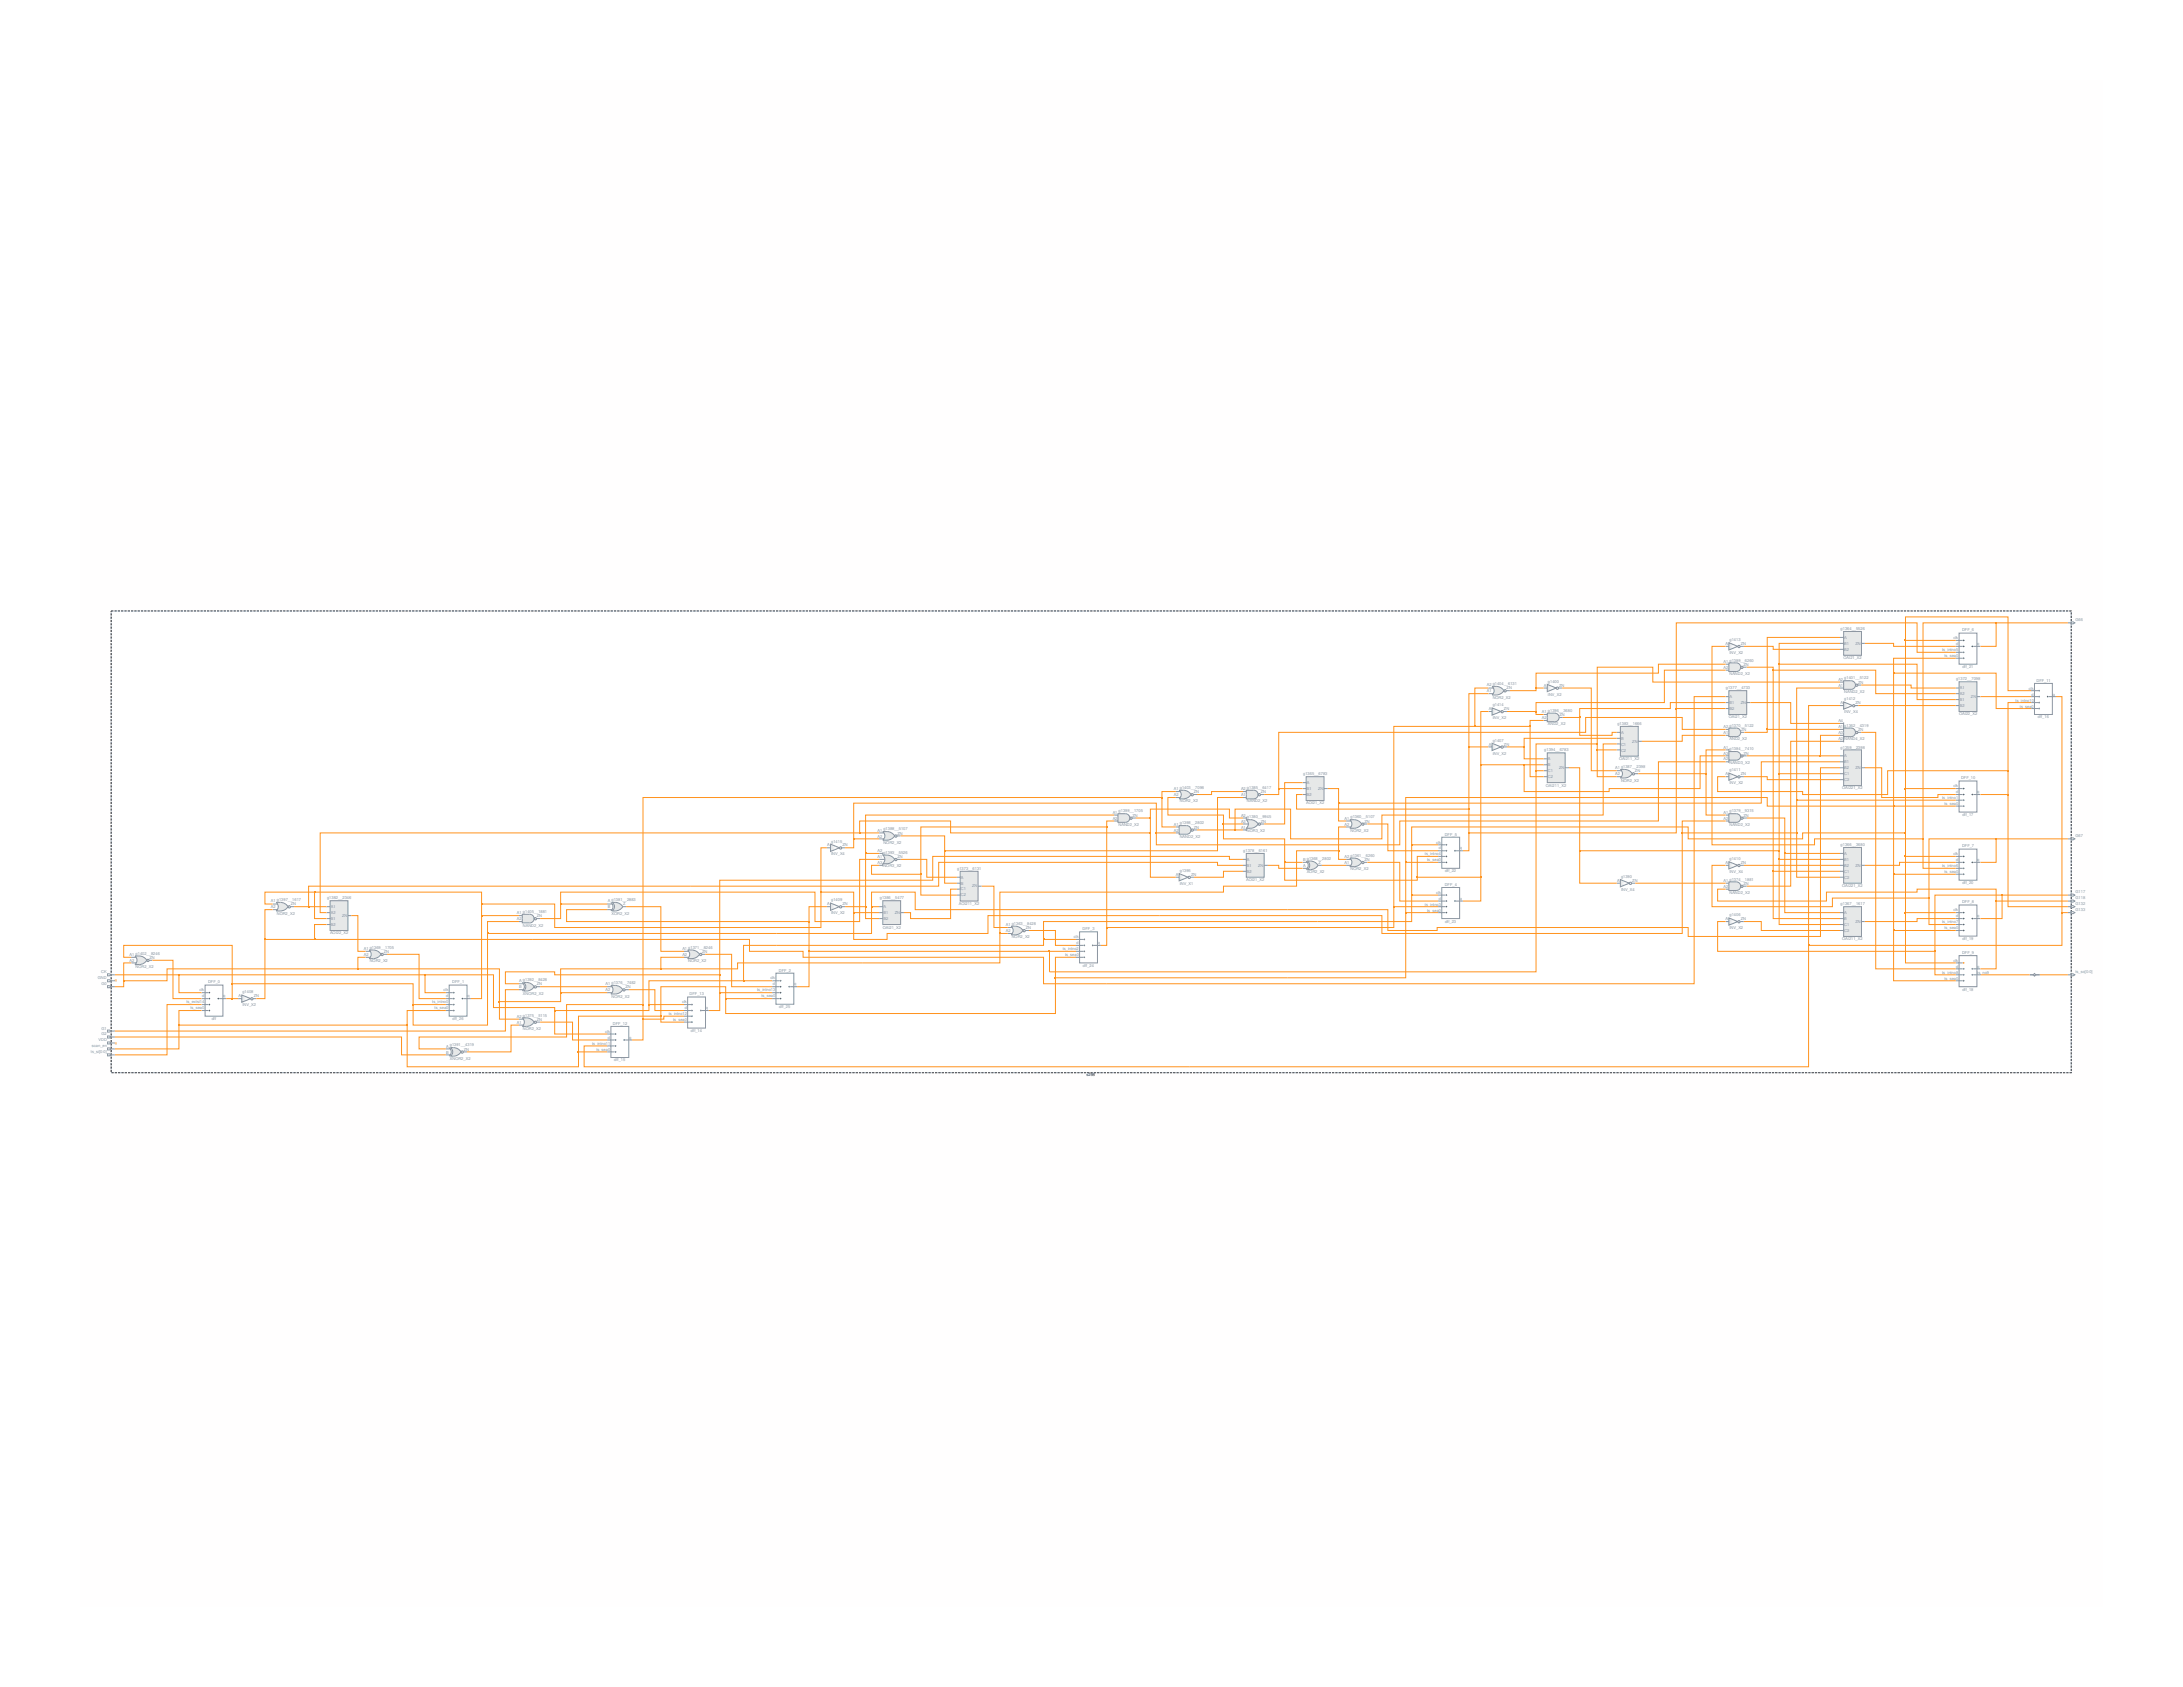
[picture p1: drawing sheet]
<svg xmlns="http://www.w3.org/2000/svg" width="279mm" height="216mm" viewBox="0 0 279 216" stroke-linecap="round" stroke-linejoin="round" font-family="sans-serif">
<defs><g id="words">
<g font-size=".5" fill="#8794a4">
<text x="220.9" y="82.5">A</text>
<text x="222.8" y="82.5">ZN</text>
<text x="236.1" y="81.7">A</text>
<text x="236.1" y="82.5">B1</text>
<text x="236.1" y="83.3">B2</text>
<text x="237.5" y="82.5">ZN</text>
<text x="248.6" y="83.4">ts_intno5</text>
<text x="250" y="81.8">clk</text>
<text x="250.4" y="82.6">d</text>
<text x="253.1" y="82.6">q</text>
<text x="265.6" y="79.5">G66</text>
<text x="190.3" y="88.6">A1</text>
<text x="190.3" y="87.8">A2</text>
<text x="192.8" y="88.2">ZN</text>
<text x="197.6" y="87.9">A</text>
<text x="199.6" y="87.9">ZN</text>
<text x="220.6" y="84.8">A1</text>
<text x="220.6" y="85.6">A2</text>
<text x="221.4" y="89.3">A</text>
<text x="223.1" y="85.2">ZN</text>
<text x="235.3" y="87.9">A1</text>
<text x="235.3" y="87.1">A2</text>
<text x="237.8" y="87.5">ZN</text>
<text x="248.9" y="84.1">ts_sea0</text>
<text x="250.8" y="88.2">A1</text>
<text x="250.8" y="88.9">A2</text>
<text x="250.8" y="89.7">B1</text>
<text x="252.3" y="89.3">ZN</text>
<text x="258" y="89.8">ts_intno10</text>
<text x="259.7" y="88.3">clk</text>
<text x="260" y="89">d</text>
<text x="262.7" y="89">q</text>
<text x="190.5" y="90.9">A</text>
<text x="190.5" y="95.4">A</text>
<text x="192.5" y="90.9">ZN</text>
<text x="192.5" y="95.4">ZN</text>
<text x="197.4" y="91.3">A1</text>
<text x="197.4" y="92">A2</text>
<text x="199.6" y="91.7">ZN</text>
<text x="207.5" y="93.9">A</text>
<text x="207.5" y="94.7">B</text>
<text x="207.5" y="95.4">C1</text>
<text x="208.9" y="95">ZN</text>
<text x="220.6" y="93.9">A1</text>
<text x="220.6" y="93.2">A2</text>
<text x="220.6" y="95.8">A1</text>
<text x="221.4" y="90.1">B1</text>
<text x="221.4" y="90.8">B2</text>
<text x="222.8" y="90.1">ZN</text>
<text x="222.8" y="93.6">ZN</text>
<text x="235.3" y="93.2">A1</text>
<text x="235.3" y="94.7">A2 NAND4_X2</text>
<text x="235.3" y="93.9">A3</text>
<text x="235.3" y="92.4">A4</text>
<text x="235.5" y="90.1">A</text>
<text x="237.5" y="90.1">ZN</text>
<text x="237.8" y="93.6">ZN</text>
<text x="250.8" y="90.5">B2</text>
<text x="258.5" y="90.6">ts_sea0</text>
<text x="150.2" y="101.1">A1</text>
<text x="150.2" y="101.9">A2</text>
<text x="152.8" y="101.5">ZN</text>
<text x="158.8" y="101.9">A1</text>
<text x="158.8" y="101.1">A2</text>
<text x="161.4" y="101.5">ZN</text>
<text x="167.3" y="100.3">A</text>
<text x="167.3" y="101.1">B1</text>
<text x="167.3" y="101.9">B2</text>
<text x="168.7" y="101.1">ZN</text>
<text x="198.1" y="97.3">A</text>
<text x="198.1" y="98">B</text>
<text x="198.1" y="98.8">C1</text>
<text x="198.1" y="99.6">C2</text>
<text x="199.6" y="98.4">ZN</text>
<text x="206.7" y="98.5">A1</text>
<text x="206.7" y="99.2">A2</text>
<text x="207.5" y="96.2">C2</text>
<text x="209.3" y="98.8">ZN</text>
<text x="220.6" y="97.3">A2</text>
<text x="220.6" y="96.6">A3</text>
<text x="220.9" y="99.2">A</text>
<text x="222.8" y="99.2">ZN</text>
<text x="223.1" y="96.6">ZN</text>
<text x="236.1" y="96.9">A</text>
<text x="236.1" y="97.7">B1</text>
<text x="236.1" y="98.4">B2</text>
<text x="236.1" y="99.2">C1</text>
<text x="236.1" y="99.9">C2</text>
<text x="237.5" y="98.4">ZN</text>
<text x="250" y="100.8">clk</text>
<text x="250.4" y="101.5">d</text>
<text x="253.1" y="101.5">q</text>
<text x="112.3" y="106.4">A1</text>
<text x="112.3" y="107.2">A2</text>
<text x="114.9" y="106.8">ZN</text>
<text x="142.4" y="104.1">A1</text>
<text x="142.4" y="104.9">A2</text>
<text x="144.9" y="104.5">ZN</text>
<text x="150.2" y="105.7">A1</text>
<text x="150.2" y="106.4">A2</text>
<text x="152.8" y="106">ZN</text>
<text x="158.8" y="106">A1</text>
<text x="158.8" y="104.5">A2</text>
<text x="158.8" y="105.3">A3</text>
<text x="161.4" y="105.3">ZN</text>
<text x="172.1" y="104.9">A1</text>
<text x="172.1" y="105.7">A2</text>
<text x="174.6" y="105.3">ZN</text>
<text x="183.8" y="107.9">clk</text>
<text x="220.6" y="104.1">A1</text>
<text x="220.6" y="104.9">A2</text>
<text x="223.1" y="104.5">ZN</text>
<text x="248.6" y="102.3">ts_intno1</text>
<text x="248.9" y="103">ts_sea0</text>
<text x="265.6" y="107.1">G67</text>
<text x="105.9" y="108.3">A</text>
<text x="107.8" y="108.3">ZN</text>
<text x="112.3" y="109.8">A1</text>
<text x="112.3" y="109.1">A2</text>
<text x="112.3" y="110.6">A3</text>
<text x="114.9" y="109.8">ZN</text>
<text x="123" y="112.4">A</text>
<text x="123" y="113.2">B</text>
<text x="123" y="114">C1</text>
<text x="124.4" y="113.6">ZN</text>
<text x="150.5" y="112.1">A</text>
<text x="152.4" y="112.1">ZN</text>
<text x="159.6" y="110.2">A</text>
<text x="159.6" y="110.9">B1</text>
<text x="159.6" y="111.7">B2</text>
<text x="161" y="110.9">ZN</text>
<text x="166.8" y="111">A</text>
<text x="166.8" y="110.2">B</text>
<text x="168.7" y="110.6">Z</text>
<text x="172.1" y="110.6">A1</text>
<text x="172.1" y="109.8">A2</text>
<text x="174.6" y="110.2">ZN</text>
<text x="182.4" y="109.5">ts_intno4</text>
<text x="182.7" y="110.2">ts_sea0</text>
<text x="184.1" y="108.7">d</text>
<text x="186.9" y="108.7">q</text>
<text x="207" y="112.9">A</text>
<text x="208.9" y="112.9">ZN</text>
<text x="220.6" y="112.9">A1</text>
<text x="220.6" y="113.6">A2</text>
<text x="220.9" y="110.6">A</text>
<text x="222.8" y="110.6">ZN</text>
<text x="223.1" y="113.2">ZN</text>
<text x="236.1" y="109.4">A</text>
<text x="236.1" y="110.2">B1</text>
<text x="236.1" y="110.9">B2</text>
<text x="236.1" y="111.7">C1</text>
<text x="236.1" y="112.4">C2</text>
<text x="237.5" y="110.9">ZN</text>
<text x="248.6" y="111">ts_intno6</text>
<text x="248.9" y="111.8">ts_sea0</text>
<text x="250" y="109.5">clk</text>
<text x="250.4" y="110.2">d</text>
<text x="253.1" y="110.2">q</text>
<text x="34.7" y="115.5">A1</text>
<text x="34.7" y="116.2">A2</text>
<text x="37.2" y="115.9">ZN</text>
<text x="42.3" y="116.2">A1</text>
<text x="42.3" y="117">A2</text>
<text x="42.3" y="117.7">B1</text>
<text x="42.3" y="118.5">B2</text>
<text x="43.8" y="117.3">ZN</text>
<text x="66.2" y="117">A1</text>
<text x="66.2" y="117.8">A2</text>
<text x="68.7" y="117.4">ZN</text>
<text x="77.8" y="115.5">A</text>
<text x="77.8" y="116.2">B</text>
<text x="79.8" y="115.9">Z</text>
<text x="105.9" y="115.9">A</text>
<text x="107.8" y="115.9">ZN</text>
<text x="113.1" y="116.2">A</text>
<text x="113.1" y="117">B1</text>
<text x="113.1" y="117.7">B2</text>
<text x="114.5" y="117">ZN</text>
<text x="123" y="114.7">C2</text>
<text x="128.7" y="118.5">A1</text>
<text x="128.7" y="119.3">A2</text>
<text x="131.3" y="118.9">ZN</text>
<text x="182.4" y="115.9">ts_intno3</text>
<text x="182.7" y="116.7">ts_sea0</text>
<text x="183.8" y="114.4">clk</text>
<text x="184.1" y="115.1">d</text>
<text x="186.9" y="115.1">q</text>
<text x="220.9" y="117.8">A</text>
<text x="222.8" y="117.8">ZN</text>
<text x="236.1" y="117">A</text>
<text x="236.1" y="117.7">B</text>
<text x="236.1" y="118.5">C1</text>
<text x="236.1" y="119.3">C2</text>
<text x="237.5" y="118.1">ZN</text>
<text x="248.6" y="118.2">ts_intno7</text>
<text x="248.9" y="118.9">ts_sea0</text>
<text x="250" y="116.6">clk</text>
<text x="250.4" y="117.4">d</text>
<text x="253.1" y="117.4">q</text>
<text x="265.6" y="114.3">G117</text>
<text x="265.6" y="115.1">G118</text>
<text x="265.6" y="115.9">G132</text>
<text x="265.6" y="116.6">G133</text>
<text x="12.5" y="125.3">GND</text>
<text x="13" y="124.6">CK</text>
<text x="16.6" y="122.3">A1</text>
<text x="16.6" y="123.1">A2</text>
<text x="19.1" y="122.7">ZN</text>
<text x="46.6" y="121.6">A1</text>
<text x="46.6" y="122.3">A2</text>
<text x="49.1" y="122">ZN</text>
<text x="66.5" y="125.7">A</text>
<text x="87.3" y="121.6">A1</text>
<text x="87.3" y="122.3">A2</text>
<text x="89.9" y="122">ZN</text>
<text x="98.6" y="125.3">clk</text>
<text x="136" y="121.6">ts_intno2</text>
<text x="136.3" y="122.3">ts_sea0</text>
<text x="137.5" y="120.1">clk</text>
<text x="137.8" y="120.8">d</text>
<text x="140.5" y="120.8">q</text>
<text x="248.6" y="124.6">ts_intno8</text>
<text x="248.9" y="125.4">ts_sea0</text>
<text x="250" y="123.1">clk</text>
<text x="250.4" y="123.9">d</text>
<text x="253.1" y="123.9">q</text>
<text x="253.1" y="124.6">ts_no9</text>
<text x="265.6" y="124.6">ts_so[0:0]</text>
<text x="13" y="126.1">G0</text>
<text x="13" y="131.8">G1</text>
<text x="23.9" y="128.4">ts_extsi14</text>
<text x="24.4" y="129.2">ts_sea0</text>
<text x="25.5" y="126.9">clk</text>
<text x="25.9" y="127.6">d</text>
<text x="28.6" y="127.6">q</text>
<text x="30.5" y="127.6">A</text>
<text x="32.5" y="127.6">ZN</text>
<text x="55.3" y="128.4">ts_intno0</text>
<text x="55.6" y="129.2">ts_sea0</text>
<text x="56.8" y="126.9">clk</text>
<text x="57.1" y="127.6">d</text>
<text x="59.8" y="127.6">q</text>
<text x="66.2" y="131">A1</text>
<text x="66.2" y="130.3">A2</text>
<text x="66.5" y="126.5">B</text>
<text x="68.7" y="130.6">ZN</text>
<text x="68.7" y="126.1">ZN</text>
<text x="77.5" y="126.1">A1</text>
<text x="77.5" y="126.9">A2</text>
<text x="80.1" y="126.5">ZN</text>
<text x="85.6" y="129.9">ts_intno12</text>
<text x="86.1" y="130.7">ts_sea0</text>
<text x="87.3" y="128.4">clk</text>
<text x="87.6" y="129.2">d</text>
<text x="90.3" y="129.2">q</text>
<text x="96.9" y="126.9">ts_intno13</text>
<text x="97.5" y="127.6">ts_sea0</text>
<text x="98.9" y="126.1">d</text>
<text x="101.6" y="126.1">q</text>
<text x="11.6" y="134.8">ts_si[0:0]</text>
<text x="11.8" y="134">scan_en</text>
<text x="12.6" y="133.3">VDD</text>
<text x="13" y="132.5">G2</text>
<text x="57.1" y="134.1">A</text>
<text x="57.1" y="134.8">B</text>
<text x="59.4" y="134.5">ZN</text>
<text x="75.8" y="133.7">ts_intno11</text>
<text x="76.3" y="134.5">ts_sea0</text>
<text x="77.5" y="132.2">clk</text>
<text x="77.8" y="132.9">d</text>
<text x="80.5" y="132.9">q</text>
</g>
<g font-size=".5" fill="#8794a3">
<text x="221.4" y="82">g1413</text>
<text x="221.4" y="83.7">INV_X2</text>
<text x="235.6" y="80.6">g1364__5526</text>
<text x="191.1" y="87.7">g1404__6131</text>
<text x="191.1" y="89.4">NOR2_X2</text>
<text x="198.1" y="87.4">g1400</text>
<text x="198.1" y="89">INV_X2</text>
<text x="220.9" y="88.2">g1377__4733</text>
<text x="221.4" y="84.7">g1389__6260</text>
<text x="221.4" y="86.4">NAND2_X2</text>
<text x="236" y="84.4">OAI21_X2</text>
<text x="236.1" y="87">g1401__5122</text>
<text x="236.1" y="88.7">NAND2_X2</text>
<text x="236.1" y="89.6">g1412</text>
<text x="250.4" y="87">g1372__7098</text>
<text x="191.1" y="90.4">g1414</text>
<text x="191.1" y="92">INV_X2</text>
<text x="191.1" y="94.9">g1407</text>
<text x="198.1" y="91.1">g1396__3680</text>
<text x="198.1" y="92.8">AND2_X2</text>
<text x="207" y="92.8">g1383__1666</text>
<text x="221.3" y="91.9">OAI21_X2</text>
<text x="221.4" y="93">g1370__5122</text>
<text x="221.4" y="94.7">AND2_X2</text>
<text x="235.6" y="95.8">g1359__2398</text>
<text x="236.1" y="91.3">INV_X4</text>
<text x="236.1" y="93">g1362__4319</text>
<text x="250.7" y="91.6">OAI22_X2</text>
<text x="151" y="101">g1403__7098</text>
<text x="159.6" y="101">g1385__6417</text>
<text x="166.8" y="99.2">g1365__6783</text>
<text x="191.1" y="96.6">INV_X2</text>
<text x="197.7" y="96.1">g1394__6783</text>
<text x="197.9" y="100.7">OAI211_X2</text>
<text x="207.2" y="97.3">OAI211_X2</text>
<text x="207.5" y="98.3">g1387__2398</text>
<text x="207.5" y="100">NOR2_X2</text>
<text x="221.4" y="96">g1384__7410</text>
<text x="221.4" y="97.7">NAND3_X2</text>
<text x="221.4" y="98.7">g1411</text>
<text x="221.4" y="100.4">INV_X2</text>
<text x="235.8" y="101">OAI221_X2</text>
<text x="106.4" y="107.8">g1415</text>
<text x="113.1" y="106.3">g1388__5107</text>
<text x="113.1" y="108">NOR2_X2</text>
<text x="143.2" y="104">g1399__1705</text>
<text x="143.2" y="105.7">NAND2_X2</text>
<text x="151" y="102.7">NOR2_X2</text>
<text x="151" y="105.5">g1398__2802</text>
<text x="151" y="107.2">NAND2_X2</text>
<text x="159.6" y="102.7">NAND2_X2</text>
<text x="159.6" y="104.7">g1380__9945</text>
<text x="159.6" y="106.5">NOR3_X2</text>
<text x="167.2" y="103">AOI21_X2</text>
<text x="172.8" y="104.7">g1360__5107</text>
<text x="172.8" y="106.5">NOR2_X2</text>
<text x="221.4" y="104">g1379__9315</text>
<text x="221.4" y="105.7">NAND2_X2</text>
<text x="106.4" y="109.5">INV_X4</text>
<text x="113.1" y="109.3">g1393__5526</text>
<text x="113.1" y="111">NOR3_X2</text>
<text x="122.5" y="111.3">g1373__6131</text>
<text x="151" y="111.6">g1395</text>
<text x="151" y="113.2">INV_X1</text>
<text x="159.1" y="109">g1378__6161</text>
<text x="159.5" y="112.8">AOI21_X2</text>
<text x="167.3" y="110">g1368__2802</text>
<text x="167.3" y="111.8">XOR2_X2</text>
<text x="172.8" y="109.6">g1361__6260</text>
<text x="172.8" y="111.4">NOR2_X2</text>
<text x="207.5" y="112.4">g1390</text>
<text x="221.4" y="110.1">g1410</text>
<text x="221.4" y="111.7">INV_X4</text>
<text x="221.4" y="112.7">g1374__1881</text>
<text x="235.6" y="108.3">g1366__3680</text>
<text x="235.8" y="113.5">OAI221_X2</text>
<text x="35.4" y="115.3">g1397__1617</text>
<text x="35.4" y="117.1">NOR2_X2</text>
<text x="41.9" y="115.1">g1382__2346</text>
<text x="42.2" y="119.6">AOI22_X2</text>
<text x="66.9" y="116.8">g1405__1881</text>
<text x="66.9" y="118.6">NAND2_X2</text>
<text x="78.3" y="115.3">g1381__2883</text>
<text x="78.3" y="117.1">XOR2_X2</text>
<text x="106.4" y="115.4">g1409</text>
<text x="106.4" y="117">INV_X2</text>
<text x="112.6" y="115.1">g1386__5477</text>
<text x="113" y="118.8">OAI21_X2</text>
<text x="122.7" y="115.8">AOI211_X2</text>
<text x="129.5" y="118.4">g1363__8428</text>
<text x="207.5" y="114">INV_X4</text>
<text x="221.4" y="117.3">g1406</text>
<text x="221.4" y="118.9">INV_X2</text>
<text x="221.4" y="114.4">NAND2_X2</text>
<text x="235.6" y="115.8">g1367__1617</text>
<text x="17.4" y="122.2">g1402__8246</text>
<text x="17.4" y="123.9">NOR2_X2</text>
<text x="47.3" y="121.4">g1369__1705</text>
<text x="47.3" y="123.1">NOR2_X2</text>
<text x="66.9" y="125.6">g1392__8428</text>
<text x="78.3" y="125.9">g1376__7482</text>
<text x="88.1" y="121.4">g1371__8246</text>
<text x="88.1" y="123.1">NOR2_X2</text>
<text x="129.5" y="120.1">NOR2_X2</text>
<text x="235.8" y="120.4">OAI211_X2</text>
<text x="31" y="127.1">g1408</text>
<text x="31" y="128.8">INV_X2</text>
<text x="66.9" y="130.1">g1375__5115</text>
<text x="66.9" y="131.8">NOR2_X2</text>
<text x="66.9" y="127.3">XNOR2_X2</text>
<text x="78.3" y="127.7">NOR2_X2</text>
<text x="57.6" y="133.9">g1391__4319</text>
<text x="57.6" y="135.6">XNOR2_X2</text>
</g>
<g font-size=".5" fill="#8893a3">
<text x="251.1" y="80.8">DFF_6</text>
<text x="251.2" y="85.5">dff_21</text>
<text x="260.6" y="87.2">DFF_11</text>
<text x="260.8" y="91.9">dff_16</text>
<text x="251" y="99.7">DFF_10</text>
<text x="184.9" y="106.9">DFF_5</text>
<text x="251.2" y="104.4">dff_17</text>
<text x="184.9" y="113.4">DFF_4</text>
<text x="185" y="111.6">dff_22</text>
<text x="251.1" y="108.5">DFF_7</text>
<text x="251.2" y="113.2">dff_20</text>
<text x="138.6" y="119">DFF_3</text>
<text x="185" y="118.1">dff_23</text>
<text x="251.1" y="115.6">DFF_8</text>
<text x="26.6" y="125.9">DFF_0</text>
<text x="57.9" y="125.9">DFF_1</text>
<text x="99.7" y="124.3">DFF_2</text>
<text x="138.6" y="123.7">dff_24</text>
<text x="251.1" y="122.1">DFF_9</text>
<text x="251.2" y="120.3">dff_19</text>
<text x="27.1" y="130.6">dff</text>
<text x="57.9" y="130.6">dff_26</text>
<text x="78.4" y="131.1">DFF_12</text>
<text x="88.3" y="127.4">DFF_13</text>
<text x="99.7" y="129">dff_25</text>
<text x="251.2" y="126.8">dff_18</text>
<text x="78.6" y="135.8">dff_15</text>
<text x="88.4" y="132.1">dff_14</text>
</g>
<text font-size=".5" fill="#222830" x="139.1" y="137.8">s298</text>
<g font-size=".3" fill="#ee1c24">
<text x="14.7" y="125.6">⨂</text>
<text x="14.7" y="133.6">⨂</text>
</g>
</g></defs>
<path d="M10.2 10.2h259v195.5h-259z" fill="#fffefe"/>
<path d="M14.2 78.2h250.9v59.1h-250.9z" fill-rule="evenodd" fill="#fff"/>
<path d="M14.2 78.2h250.9v59.1h-250.9z" fill="none" stroke="#222830" stroke-width=".13" stroke-dasharray=".3 .1" stroke-linecap="butt"/>
<g fill="none" stroke="#8794a4" stroke-width=".13">
<path d="M264.7 79.7h.4M265.1 79.6h.2l.3 .1-.3 .1h-.2zM264.7 114.6h.4M264.7 115.3h.4M264.7 116h.4M264.7 116.8h.4M264.7 107.4h.4M265.1 114.4h.2l.3 .2-.3 .1h-.2zM265.1 115.2h.2l.3 .1-.3 .1h-.2zM265.1 115.9h.2l.3 .1-.3 .2h-.2zM265.1 116.7h.2l.3 .1-.3 .1h-.2zM265.1 107.2h.2l.3 .2-.3 .1h-.2z"/>
<path d="M13.8 125.4h.2l.2 .1-.2 .1h-.2zM13.8 133.3h.2l.2 .2-.2 .1h-.2zM13.8 124.6h.2l.2 .2-.2 .1h-.2zM13.8 126.2h.2l.2 .1-.2 .1h-.2zM13.8 131.8h.2l.2 .2-.2 .1h-.2zM13.8 132.6h.2l.2 .1-.2 .1h-.2zM13.8 134.9h.2l.2 .1-.2 .1h-.2zM13.8 134.1h.2l.2 .1-.2 .2h-.2zM14.2 125.5h.5M14.2 133.5h.5M14.2 124.8h.5M14.2 126.3h.5"/>
<path d="M14.2 132h.5M14.2 132.7h.5M14.2 135h.5M14.2 134.2h.5M264.7 124.8h.4M265.1 124.6h.2l.3 .2-.3 .1h-.2z"/>
</g>
<path d="M42.2 115.3h2.3v3.8h-2.3z" fill-rule="evenodd" fill="#e6e8e8"/>
<path d="M42.2 115.3h2.3v3.8h-2.3z" fill="none" stroke="#8794a3" stroke-width=".13"/>
<path d="M41.8 116h.4M41.8 116.8h.4M41.8 117.6h.4M41.8 118.3h.4M44.5 117.2h.5" fill="none" stroke="#8794a4" stroke-width=".13"/>
<path d="M26.2 126.1h2.3v3.9h-2.3z" fill-rule="evenodd" fill="#fff"/>
<path d="M26.2 126.1h2.3v3.9h-2.3z" fill="none" stroke="#8893a3" stroke-width=".13"/>
<path d="M25.8 127h.9M25.8 127.8h.9M25.8 129.3h.9M25.8 128.6h.9M28.1 127.8h.9" fill="none" stroke="#8794a4" stroke-width=".13"/>
<path d="M113 115.3h2.3v3h-2.3z" fill-rule="evenodd" fill="#e6e8e8"/>
<path d="M113 115.3h2.3v3h-2.3z" fill="none" stroke="#8794a3" stroke-width=".13"/>
<path d="M112.5 116h.5M112.5 116.8h.5M112.5 117.6h.5M115.3 116.8h.4" fill="none" stroke="#8794a4" stroke-width=".13"/>
<path d="M138.2 119.3h2.3v3.9h-2.3z" fill-rule="evenodd" fill="#fff"/>
<path d="M138.2 119.3h2.3v3.9h-2.3z" fill="none" stroke="#8893a3" stroke-width=".13"/>
<path d="M137.7 120.2h.9M137.7 121h.9M137.7 122.5h.9M137.7 121.8h.9M140 121h.9" fill="none" stroke="#8794a4" stroke-width=".13"/>
<g fill="#e6e8e8">
<path d="M221.3 84.8h.9a.55 .55 0 0 1 .6 .6 .55 .55 0 0 1-.6 .5h-.9z" fill-rule="evenodd"/>
<circle cx="222.9" cy="85.4" r=".15"/>
</g>
<g fill="none" stroke="#8794a3" stroke-width=".13">
<path d="M221.3 84.8h.9a.55 .55 0 0 1 .6 .6 .55 .55 0 0 1-.6 .5h-.9z"/>
<circle cx="222.9" cy="85.4" r=".15"/>
</g>
<path d="M220.9 85h.4M220.9 85.8h.4M223.1 85.4h.5" fill="none" stroke="#8794a4" stroke-width=".13"/>
<path d="M250.7 81h2.3v4h-2.3z" fill-rule="evenodd" fill="#fff"/>
<path d="M250.7 81h2.3v4h-2.3z" fill="none" stroke="#8893a3" stroke-width=".13"/>
<path d="M250.3 82h.9M250.3 82.7h.9M250.3 84.2h.9M250.3 83.5h.9M252.6 82.7h.9" fill="none" stroke="#8794a4" stroke-width=".13"/>
<g fill="#e6e8e8">
<path d="M57.7 134.1a1.39 1.39 0 0 1 1.3 .5 1.39 1.39 0 0 1-1.3 .6 .7 .7 0 0 0 0-1.1z" fill-rule="evenodd"/>
<circle cx="59.2" cy="134.6" r=".15"/>
</g>
<g fill="none" stroke="#8794a3" stroke-width=".13">
<path d="M57.5 134.1a.7 .7 0 0 1 0 1.1M57.7 134.1a1.35 1.35 0 0 1 1.3 .5 1.3 1.3 0 0 1-1.3 .6 .67 .67 0 0 0 0-1.1z"/>
<circle cx="59.2" cy="134.6" r=".15"/>
</g>
<path d="M57.1 134.2h.6M57.1 135h.6M59.3 134.6h.5" fill="none" stroke="#8794a4" stroke-width=".13"/>
<path d="M198 96.4h2.3v3.8h-2.3z" fill-rule="evenodd" fill="#e6e8e8"/>
<path d="M198 96.4h2.3v3.8h-2.3z" fill="none" stroke="#8794a3" stroke-width=".13"/>
<path d="M197.6 97.1h.4M197.6 97.9h.4M197.6 98.6h.4M197.6 99.4h.4M200.3 98.3h.5" fill="none" stroke="#8794a4" stroke-width=".13"/>
<path d="M250.7 99.9h2.3v4h-2.3z" fill-rule="evenodd" fill="#fff"/>
<path d="M250.7 99.9h2.3v4h-2.3z" fill="none" stroke="#8893a3" stroke-width=".13"/>
<path d="M250.3 100.9h.9M250.3 101.7h.9M250.3 103.2h.9M250.3 102.4h.9M252.6 101.7h.9" fill="none" stroke="#8794a4" stroke-width=".13"/>
<g fill="#e6e8e8">
<path d="M35.3 115.5a1.49 1.49 0 0 1 1.6 .5 1.49 1.49 0 0 1-1.6 .6 .7 .7 0 0 0 0-1.1z" fill-rule="evenodd"/>
<circle cx="37" cy="116.1" r=".15"/>
</g>
<g fill="none" stroke="#8794a3" stroke-width=".13">
<path d="M35.3 115.5a1.46 1.46 0 0 1 1.6 .5 1.39 1.39 0 0 1-1.6 .6 .7 .7 0 0 0 0-1.1z"/>
<circle cx="37" cy="116.1" r=".15"/>
</g>
<path d="M34.9 115.7h.6M34.9 116.4h.6M37.2 116h.4" fill="none" stroke="#8794a4" stroke-width=".13"/>
<path d="M88 127.6h2.3v4h-2.3z" fill-rule="evenodd" fill="#fff"/>
<path d="M88 127.6h2.3v4h-2.3z" fill="none" stroke="#8893a3" stroke-width=".13"/>
<path d="M87.5 128.6h.9M87.5 129.3h.9M87.5 130.8h.9M87.5 130h.9M89.8 129.3h.9" fill="none" stroke="#8794a4" stroke-width=".13"/>
<g fill="#e6e8e8">
<path d="M172.8 104.9a1.49 1.49 0 0 1 1.5 .6 1.49 1.49 0 0 1-1.5 .5 .7 .7 0 0 0 0-1.1z" fill-rule="evenodd"/>
<circle cx="174.4" cy="105.5" r=".15"/>
</g>
<g fill="none" stroke="#8794a3" stroke-width=".13">
<path d="M172.8 104.9a1.46 1.46 0 0 1 1.5 .6 1.39 1.39 0 0 1-1.5 .5 .7 .7 0 0 0 0-1.1z"/>
<circle cx="174.4" cy="105.5" r=".15"/>
</g>
<path d="M172.3 105.1h.6M172.3 105.8h.6M174.6 105.5h.4" fill="none" stroke="#8794a4" stroke-width=".13"/>
<g fill="#e6e8e8">
<path d="M198 87.6l1.2 .5-1.2 .4z" fill-rule="evenodd"/>
<circle cx="199.3" cy="88.1" r=".15"/>
</g>
<g fill="#000">
<path d="M198 87.6l1.2 .5-1.2 .4z" fill-rule="evenodd"/>
<circle cx="199.3" cy="88.1" r=".15"/>
</g>
<g fill="none" stroke="#8794a3" stroke-width=".13">
<path d="M198 87.6l1.2 .5-1.2 .4z"/>
<circle cx="199.3" cy="88.1" r=".15"/>
</g>
<path d="M197.6 88.1h.4M199.5 88.1h.4" fill="none" stroke="#8794a4" stroke-width=".13"/>
<g fill="#e6e8e8">
<path d="M236 87.1h.9a.55 .55 0 0 1 .6 .6 .55 .55 0 0 1-.6 .5h-.9z" fill-rule="evenodd"/>
<circle cx="237.6" cy="87.7" r=".15"/>
</g>
<g fill="none" stroke="#8794a3" stroke-width=".13">
<path d="M236 87.1h.9a.55 .55 0 0 1 .6 .6 .55 .55 0 0 1-.6 .5h-.9z"/>
<circle cx="237.6" cy="87.7" r=".15"/>
</g>
<path d="M235.5 88.1h.5M235.5 87.3h.5M237.8 87.7h.4" fill="none" stroke="#8794a4" stroke-width=".13"/>
<g fill="#e6e8e8">
<path d="M129.4 118.5a1.49 1.49 0 0 1 1.5 .6 1.49 1.49 0 0 1-1.5 .5 .7 .7 0 0 0 0-1.1z" fill-rule="evenodd"/>
<circle cx="131.1" cy="119.1" r=".15"/>
</g>
<g fill="none" stroke="#8794a3" stroke-width=".13">
<path d="M129.4 118.5a.7 .7 0 0 1 0 1.1 1.46 1.46 0 0 0 1.5-.5 1.39 1.39 0 0 0-1.5-.6"/>
<circle cx="131.1" cy="119.1" r=".15"/>
</g>
<path d="M129 118.7h.6M129 119.5h.6M131.2 119.1h.5" fill="none" stroke="#8794a4" stroke-width=".13"/>
<g fill="#e6e8e8">
<path d="M191 87.8a1.49 1.49 0 0 1 1.5 .6 1.49 1.49 0 0 1-1.5 .5 .7 .7 0 0 0 0-1.1z" fill-rule="evenodd"/>
<circle cx="192.6" cy="88.4" r=".15"/>
</g>
<g fill="none" stroke="#8794a3" stroke-width=".13">
<path d="M191 87.8a1.46 1.46 0 0 1 1.5 .6 1.39 1.39 0 0 1-1.5 .5 .7 .7 0 0 0 0-1.1z"/>
<circle cx="192.6" cy="88.4" r=".15"/>
</g>
<path d="M190.5 88.8h.6M190.5 88.1h.6M192.8 88.4h.5" fill="none" stroke="#8794a4" stroke-width=".13"/>
<path d="M236 108.5h2.3v4.5h-2.3z" fill-rule="evenodd" fill="#e6e8e8"/>
<path d="M236 108.5h2.3v4.5h-2.3z" fill="none" stroke="#8794a3" stroke-width=".13"/>
<path d="M235.5 109.2h.5M235.5 110h.5M235.5 110.7h.5M235.5 111.5h.5M235.5 112.3h.5M238.3 110.7h.4" fill="none" stroke="#8794a4" stroke-width=".13"/>
<g fill="#e6e8e8">
<path d="M106.3 115.6l1.1 .4-1.1 .5z" fill-rule="evenodd"/>
<circle cx="107.6" cy="116.1" r=".15"/>
</g>
<g fill="#000">
<path d="M106.3 115.6l1.1 .4-1.1 .5z" fill-rule="evenodd"/>
<circle cx="107.6" cy="116.1" r=".15"/>
</g>
<g fill="none" stroke="#8794a3" stroke-width=".13">
<path d="M106.3 115.6l1.1 .4-1.1 .5z"/>
<circle cx="107.6" cy="116.1" r=".15"/>
</g>
<path d="M105.8 116h.5M107.7 116h.5" fill="none" stroke="#8794a4" stroke-width=".13"/>
<path d="M221.3 93.2h.9a.55 .55 0 0 1 .6 .5 .55 .55 0 0 1-.6 .6h-.9z" fill-rule="evenodd" fill="#e6e8e8"/>
<path d="M221.3 93.2h.9a.55 .55 0 0 1 .6 .5 .55 .55 0 0 1-.6 .6h-.9z" fill="none" stroke="#8794a3" stroke-width=".13"/>
<path d="M220.9 94.1h.4M220.9 93.3h.4M222.8 93.7h.5" fill="none" stroke="#8794a4" stroke-width=".13"/>
<g fill="#e6e8e8">
<path d="M236 89.8l1.1 .5-1.1 .5z" fill-rule="evenodd"/>
<circle cx="237.3" cy="90.3" r=".15"/>
</g>
<g fill="#000">
<path d="M236 89.8l1.1 .5-1.1 .5z" fill-rule="evenodd"/>
<circle cx="237.3" cy="90.3" r=".15"/>
</g>
<g fill="none" stroke="#8794a3" stroke-width=".13">
<path d="M236 89.8l1.1 .5-1.1 .5z"/>
<circle cx="237.3" cy="90.3" r=".15"/>
</g>
<path d="M235.5 90.3h.5M237.4 90.3h.4" fill="none" stroke="#8794a4" stroke-width=".13"/>
<path d="M122.9 111.5h2.3v3.8h-2.3z" fill-rule="evenodd" fill="#e6e8e8"/>
<path d="M122.9 111.5h2.3v3.8h-2.3z" fill="none" stroke="#8794a3" stroke-width=".13"/>
<path d="M122.5 112.3h.4M122.5 113h.4M122.5 113.8h.4M122.5 114.6h.4M125.2 113.4h.4" fill="none" stroke="#8794a4" stroke-width=".13"/>
<g fill="#e6e8e8">
<path d="M66.8 130.3a1.49 1.49 0 0 1 1.6 .5 1.49 1.49 0 0 1-1.6 .6 .7 .7 0 0 0 0-1.1z" fill-rule="evenodd"/>
<circle cx="68.5" cy="130.8" r=".15"/>
</g>
<g fill="none" stroke="#8794a3" stroke-width=".13">
<path d="M66.8 130.3a1.46 1.46 0 0 1 1.6 .5 1.39 1.39 0 0 1-1.6 .6 .7 .7 0 0 0 0-1.1z"/>
<circle cx="68.5" cy="130.8" r=".15"/>
</g>
<path d="M66.4 131.2h.6M66.4 130.4h.6M68.7 130.8h.4" fill="none" stroke="#8794a4" stroke-width=".13"/>
<g fill="#e6e8e8">
<path d="M106.3 108l1.1 .5-1.1 .5z" fill-rule="evenodd"/>
<circle cx="107.6" cy="108.5" r=".15"/>
</g>
<g fill="#000">
<path d="M106.3 108l1.1 .5-1.1 .5z" fill-rule="evenodd"/>
<circle cx="107.6" cy="108.5" r=".15"/>
</g>
<g fill="none" stroke="#8794a3" stroke-width=".13">
<path d="M106.3 108l1.1 .5-1.1 .5z"/>
<circle cx="107.6" cy="108.5" r=".15"/>
</g>
<path d="M105.8 108.5h.5M107.7 108.5h.5" fill="none" stroke="#8794a4" stroke-width=".13"/>
<path d="M159.5 109.2h2.3v3.1h-2.3z" fill-rule="evenodd" fill="#e6e8e8"/>
<path d="M159.5 109.2h2.3v3.1h-2.3z" fill="none" stroke="#8794a3" stroke-width=".13"/>
<path d="M159.1 110h.4M159.1 110.7h.4M159.1 111.5h.4M161.8 110.7h.5" fill="none" stroke="#8794a4" stroke-width=".13"/>
<path d="M78.4 115.5a1.39 1.39 0 0 1 1.3 .5 1.39 1.39 0 0 1-1.3 .6 .7 .7 0 0 0 0-1.1z" fill-rule="evenodd" fill="#e6e8e8"/>
<path d="M78.2 115.5a.7 .7 0 0 1 0 1.1M78.4 115.5a1.35 1.35 0 0 1 1.3 .5 1.3 1.3 0 0 1-1.3 .6 .67 .67 0 0 0 0-1.1z" fill="none" stroke="#8794a3" stroke-width=".13"/>
<path d="M77.7 115.7h.7M77.7 116.4h.7M79.7 116h.4" fill="none" stroke="#8794a4" stroke-width=".13"/>
<path d="M260.2 124.8l.2-.2 .2 .2-.2 .1z" fill-rule="evenodd" fill="#e6e8e8"/>
<path d="M259.8 124.8h.4M260.2 124.8l.2-.2 .2 .2-.2 .1zM260.6 124.8h.4" fill="none" stroke="#8794a3" stroke-width=".13"/>
<path d="M259.8 124.8h.4M260.6 124.8h.5" fill="none" stroke="#8794a4" stroke-width=".13"/>
<g fill="#e6e8e8">
<path d="M221.3 96.2h.9a.55 .55 0 0 1 .6 .5 .55 .55 0 0 1-.6 .6h-.9z" fill-rule="evenodd"/>
<circle cx="222.9" cy="96.8" r=".15"/>
</g>
<g fill="none" stroke="#8794a3" stroke-width=".13">
<path d="M221.3 96.2h.9a.55 .55 0 0 1 .6 .5 .55 .55 0 0 1-.6 .6h-.9zM221.3 95.8v.4M221.3 97.3v.3"/>
<circle cx="222.9" cy="96.8" r=".15"/>
</g>
<path d="M220.9 96h.4M220.9 97.5h.4M220.9 96.7h.4M223.1 96.7h.5" fill="none" stroke="#8794a4" stroke-width=".13"/>
<g fill="#e6e8e8">
<path d="M159.5 101.1h.9a.55 .55 0 0 1 .6 .6 .55 .55 0 0 1-.6 .5h-.9z" fill-rule="evenodd"/>
<circle cx="161.2" cy="101.7" r=".15"/>
</g>
<g fill="none" stroke="#8794a3" stroke-width=".13">
<path d="M159.5 101.1h.9a.55 .55 0 0 1 .6 .6 .55 .55 0 0 1-.6 .5h-.9z"/>
<circle cx="161.2" cy="101.7" r=".15"/>
</g>
<path d="M159.1 102.1h.4M159.1 101.3h.4M161.3 101.7h.5" fill="none" stroke="#8794a4" stroke-width=".13"/>
<path d="M99.3 124.5h2.3v4h-2.3z" fill-rule="evenodd" fill="#fff"/>
<path d="M99.3 124.5h2.3v4h-2.3z" fill="none" stroke="#8893a3" stroke-width=".13"/>
<path d="M98.8 125.5h1M98.8 126.3h1M98.8 127.8h1M98.8 127h1M101.1 126.3h.9" fill="none" stroke="#8794a4" stroke-width=".13"/>
<g fill="#e6e8e8">
<path d="M113 106.4a1.49 1.49 0 0 1 1.5 .6 1.49 1.49 0 0 1-1.5 .5 .7 .7 0 0 0 0-1.1z" fill-rule="evenodd"/>
<circle cx="114.7" cy="107" r=".15"/>
</g>
<g fill="none" stroke="#8794a3" stroke-width=".13">
<path d="M113 106.4a1.46 1.46 0 0 1 1.5 .6 1.39 1.39 0 0 1-1.5 .5 .7 .7 0 0 0 0-1.1z"/>
<circle cx="114.7" cy="107" r=".15"/>
</g>
<path d="M112.5 106.6h.7M112.5 107.4h.7M114.8 107h.5" fill="none" stroke="#8794a4" stroke-width=".13"/>
<path d="M184.5 107.1h2.3v4h-2.3z" fill-rule="evenodd" fill="#fff"/>
<path d="M184.5 107.1h2.3v4h-2.3z" fill="none" stroke="#8893a3" stroke-width=".13"/>
<path d="M184.1 108.1h.9M184.1 108.9h.9M184.1 110.4h.9M184.1 109.6h.9M186.4 108.9h.8" fill="none" stroke="#8794a4" stroke-width=".13"/>
<g fill="#e6e8e8">
<path d="M113 109.4a1.49 1.49 0 0 1 1.5 .6 1.49 1.49 0 0 1-1.5 .5 .7 .7 0 0 0 0-1.1z" fill-rule="evenodd"/>
<circle cx="114.7" cy="110" r=".15"/>
</g>
<g fill="none" stroke="#8794a3" stroke-width=".13">
<path d="M113 109.4a.7 .7 0 0 1 0 1.1M113 109.4a1.46 1.46 0 0 1 1.5 .6 1.39 1.39 0 0 1-1.5 .5M113 109.1v.3M113 110.5v.4"/>
<circle cx="114.7" cy="110" r=".15"/>
</g>
<path d="M112.5 110h.7M112.5 109.2h.5M112.5 110.7h.5M114.8 110h.5" fill="none" stroke="#8794a4" stroke-width=".13"/>
<path d="M250.7 122.3h2.3v4h-2.3z" fill-rule="evenodd" fill="#fff"/>
<path d="M250.7 122.3h2.3v4h-2.3z" fill="none" stroke="#8893a3" stroke-width=".13"/>
<path d="M250.3 123.2h.9M250.3 124h.9M250.3 125.5h.9M250.3 124.8h.9M252.6 124h.9M252.6 124.8h.9" fill="none" stroke="#8794a4" stroke-width=".13"/>
<path d="M198 91.3h1a.55 .55 0 0 1 .5 .5 .55 .55 0 0 1-.5 .6h-1z" fill-rule="evenodd" fill="#e6e8e8"/>
<path d="M198 91.3h1a.55 .55 0 0 1 .6 .5 .55 .55 0 0 1-.6 .6h-1z" fill="none" stroke="#8794a3" stroke-width=".13"/>
<path d="M197.6 91.4h.4M197.6 92.2h.4M199.6 91.8h.4" fill="none" stroke="#8794a4" stroke-width=".13"/>
<path d="M78.2 131.4h2.3v3.9h-2.3z" fill-rule="evenodd" fill="#fff"/>
<path d="M78.2 131.4h2.3v3.9h-2.3z" fill="none" stroke="#8893a3" stroke-width=".13"/>
<path d="M77.7 132.3h1M77.7 133.1h1M77.7 134.6h1M77.7 133.9h1M80 133.1h.9" fill="none" stroke="#8794a4" stroke-width=".13"/>
<path d="M236 96h2.3v4.5h-2.3z" fill-rule="evenodd" fill="#e6e8e8"/>
<path d="M236 96h2.3v4.5h-2.3z" fill="none" stroke="#8794a3" stroke-width=".13"/>
<path d="M235.5 96.7h.5M235.5 97.5h.5M235.5 98.3h.5M235.5 99h.5M235.5 99.8h.5M238.3 98.3h.4" fill="none" stroke="#8794a4" stroke-width=".13"/>
<g fill="#e6e8e8">
<path d="M143.1 104.1h.9a.55 .55 0 0 1 .6 .6 .55 .55 0 0 1-.6 .5h-.9z" fill-rule="evenodd"/>
<circle cx="144.8" cy="104.7" r=".15"/>
</g>
<g fill="none" stroke="#8794a3" stroke-width=".13">
<path d="M143.1 104.1h.9a.55 .55 0 0 1 .6 .6 .55 .55 0 0 1-.6 .5h-.9z"/>
<circle cx="144.8" cy="104.7" r=".15"/>
</g>
<path d="M142.6 104.3h.5M142.6 105.1h.5M144.9 104.7h.5" fill="none" stroke="#8794a4" stroke-width=".13"/>
<g fill="#e6e8e8">
<path d="M236 93.2h.9a.55 .55 0 0 1 .6 .5 .55 .55 0 0 1-.6 .6h-.9z" fill-rule="evenodd"/>
<circle cx="237.6" cy="93.7" r=".15"/>
</g>
<g fill="none" stroke="#8794a3" stroke-width=".13">
<path d="M236 93.2h.9a.55 .55 0 0 1 .6 .5 .55 .55 0 0 1-.6 .6h-.9zM236 92.5v.7M236 94.3v.7"/>
<circle cx="237.6" cy="93.7" r=".15"/>
</g>
<path d="M235.5 93.3h.5M235.5 94.9h.5M235.5 94.1h.5M235.5 92.6h.5M237.8 93.7h.4" fill="none" stroke="#8794a4" stroke-width=".13"/>
<g fill="#e6e8e8">
<path d="M150.9 101.1a1.49 1.49 0 0 1 1.5 .6 1.49 1.49 0 0 1-1.5 .5 .7 .7 0 0 0 0-1.1z" fill-rule="evenodd"/>
<circle cx="152.6" cy="101.7" r=".15"/>
</g>
<g fill="none" stroke="#8794a3" stroke-width=".13">
<path d="M150.9 101.1a1.46 1.46 0 0 1 1.5 .6 1.39 1.39 0 0 1-1.5 .5 .7 .7 0 0 0 0-1.1z"/>
<circle cx="152.6" cy="101.7" r=".15"/>
</g>
<path d="M150.5 101.3h.6M150.5 102.1h.6M152.7 101.7h.5" fill="none" stroke="#8794a4" stroke-width=".13"/>
<path d="M167.2 99.4h2.3v3h-2.3z" fill-rule="evenodd" fill="#e6e8e8"/>
<path d="M167.2 99.4h2.3v3h-2.3z" fill="none" stroke="#8794a3" stroke-width=".13"/>
<path d="M166.7 100.2h.5M166.7 100.9h.5M166.7 101.7h.5M169.5 100.9h.4" fill="none" stroke="#8794a4" stroke-width=".13"/>
<g fill="#e6e8e8">
<path d="M221.3 117.5l1.1 .4-1.1 .5z" fill-rule="evenodd"/>
<circle cx="222.6" cy="118" r=".15"/>
</g>
<g fill="#000">
<path d="M221.3 117.5l1.1 .4-1.1 .5z" fill-rule="evenodd"/>
<circle cx="222.6" cy="118" r=".15"/>
</g>
<g fill="none" stroke="#8794a3" stroke-width=".13">
<path d="M221.3 117.5l1.1 .4-1.1 .5z"/>
<circle cx="222.6" cy="118" r=".15"/>
</g>
<path d="M220.9 117.9h.4M222.7 117.9h.5" fill="none" stroke="#8794a4" stroke-width=".13"/>
<path d="M167.3 110.2a1.39 1.39 0 0 1 1.4 .5 1.39 1.39 0 0 1-1.4 .6 .7 .7 0 0 0 0-1.1z" fill-rule="evenodd" fill="#e6e8e8"/>
<path d="M167.2 110.2a.7 .7 0 0 1 0 1.1M167.3 110.2a1.35 1.35 0 0 1 1.4 .5 1.3 1.3 0 0 1-1.4 .6 .67 .67 0 0 0 0-1.1z" fill="none" stroke="#8794a3" stroke-width=".13"/>
<path d="M166.7 111.1h.6M166.7 110.4h.6M168.7 110.7h.5" fill="none" stroke="#8794a4" stroke-width=".13"/>
<g fill="#e6e8e8">
<path d="M30.9 127.3l1.2 .5-1.2 .5z" fill-rule="evenodd"/>
<circle cx="32.2" cy="127.8" r=".15"/>
</g>
<g fill="#000">
<path d="M30.9 127.3l1.2 .5-1.2 .5z" fill-rule="evenodd"/>
<circle cx="32.2" cy="127.8" r=".15"/>
</g>
<g fill="none" stroke="#8794a3" stroke-width=".13">
<path d="M30.9 127.3l1.2 .5-1.2 .5z"/>
<circle cx="32.2" cy="127.8" r=".15"/>
</g>
<path d="M30.5 127.8h.4M32.4 127.8h.4" fill="none" stroke="#8794a4" stroke-width=".13"/>
<g fill="#e6e8e8">
<path d="M47.2 121.6a1.49 1.49 0 0 1 1.6 .5 1.49 1.49 0 0 1-1.6 .6 .7 .7 0 0 0 0-1.1z" fill-rule="evenodd"/>
<circle cx="48.9" cy="122.2" r=".15"/>
</g>
<g fill="none" stroke="#8794a3" stroke-width=".13">
<path d="M47.2 121.6a.7 .7 0 0 1 0 1.1 1.46 1.46 0 0 0 1.6-.6 1.39 1.39 0 0 0-1.6-.5"/>
<circle cx="48.9" cy="122.2" r=".15"/>
</g>
<path d="M46.8 121.8h.6M46.8 122.5h.6M49.1 122.1h.4" fill="none" stroke="#8794a4" stroke-width=".13"/>
<g fill="#e6e8e8">
<path d="M221.3 98.9l1.1 .5-1.1 .5z" fill-rule="evenodd"/>
<circle cx="222.6" cy="99.4" r=".15"/>
</g>
<g fill="#000">
<path d="M221.3 98.9l1.1 .5-1.1 .5z" fill-rule="evenodd"/>
<circle cx="222.6" cy="99.4" r=".15"/>
</g>
<g fill="none" stroke="#8794a3" stroke-width=".13">
<path d="M221.3 98.9l1.1 .5-1.1 .5z"/>
<circle cx="222.6" cy="99.4" r=".15"/>
</g>
<path d="M220.9 99.4h.4M222.7 99.4h.5" fill="none" stroke="#8794a4" stroke-width=".13"/>
<path d="M250.7 87.2h2.3v3.9h-2.3z" fill-rule="evenodd" fill="#e6e8e8"/>
<path d="M250.7 87.2h2.3v3.9h-2.3z" fill="none" stroke="#8794a3" stroke-width=".13"/>
<path d="M250.3 88.1h.4M250.3 88.8h.4M250.3 89.5h.4M250.3 90.3h.4M253 89.2h.5" fill="none" stroke="#8794a4" stroke-width=".13"/>
<g fill="#e6e8e8">
<path d="M191 90.6l1.1 .5-1.1 .4z" fill-rule="evenodd"/>
<circle cx="192.3" cy="91.1" r=".15"/>
</g>
<g fill="#000">
<path d="M191 90.6l1.1 .5-1.1 .4z" fill-rule="evenodd"/>
<circle cx="192.3" cy="91.1" r=".15"/>
</g>
<g fill="none" stroke="#8794a3" stroke-width=".13">
<path d="M191 90.6l1.1 .5-1.1 .4z"/>
<circle cx="192.3" cy="91.1" r=".15"/>
</g>
<path d="M190.5 91.1h.5M192.4 91.1h.5" fill="none" stroke="#8794a4" stroke-width=".13"/>
<path d="M221.3 88.4h2.3v3h-2.3z" fill-rule="evenodd" fill="#e6e8e8"/>
<path d="M221.3 88.4h2.3v3h-2.3z" fill="none" stroke="#8794a3" stroke-width=".13"/>
<path d="M220.9 89.2h.4M220.9 89.9h.4M220.9 90.7h.4M223.6 89.9h.4" fill="none" stroke="#8794a4" stroke-width=".13"/>
<g fill="#e6e8e8">
<path d="M159.5 104.9a1.49 1.49 0 0 1 1.5 .6 1.49 1.49 0 0 1-1.5 .5 .7 .7 0 0 0 0-1.1z" fill-rule="evenodd"/>
<circle cx="161.2" cy="105.5" r=".15"/>
</g>
<g fill="none" stroke="#8794a3" stroke-width=".13">
<path d="M159.5 104.9a.7 .7 0 0 1 0 1.1M159.5 104.9a1.46 1.46 0 0 1 1.5 .6 1.39 1.39 0 0 1-1.5 .5M159.5 104.6v.3M159.5 106v.3"/>
<circle cx="161.2" cy="105.5" r=".15"/>
</g>
<path d="M159.1 106.2h.4M159.1 104.7h.4M159.1 105.5h.7M161.3 105.5h.5" fill="none" stroke="#8794a4" stroke-width=".13"/>
<g fill="#e6e8e8">
<path d="M78.2 126.1a1.49 1.49 0 0 1 1.5 .6 1.49 1.49 0 0 1-1.5 .5 .7 .7 0 0 0 0-1.1z" fill-rule="evenodd"/>
<circle cx="79.9" cy="126.7" r=".15"/>
</g>
<g fill="none" stroke="#8794a3" stroke-width=".13">
<path d="M79.7 126.7a1.39 1.39 0 0 0-1.5-.6 .7 .7 0 0 1 0 1.1 1.46 1.46 0 0 0 1.5-.5"/>
<circle cx="79.9" cy="126.7" r=".15"/>
</g>
<path d="M77.7 126.3h.7M77.7 127h.7M80 126.7h.5" fill="none" stroke="#8794a4" stroke-width=".13"/>
<path d="M207.4 93h2.3v3.8h-2.3z" fill-rule="evenodd" fill="#e6e8e8"/>
<path d="M207.4 93h2.3v3.8h-2.3z" fill="none" stroke="#8794a3" stroke-width=".13"/>
<path d="M206.9 93.7h.5M206.9 94.5h.5M206.9 95.2h.5M206.9 96h.5M209.7 94.9h.4" fill="none" stroke="#8794a4" stroke-width=".13"/>
<path d="M57.5 126.1h2.3v3.9h-2.3z" fill-rule="evenodd" fill="#fff"/>
<path d="M57.5 126.1h2.3v3.9h-2.3z" fill="none" stroke="#8893a3" stroke-width=".13"/>
<path d="M57.1 127h.9M57.1 127.8h.9M57.1 129.3h.9M57.1 128.6h.9M59.3 127.8h.9" fill="none" stroke="#8794a4" stroke-width=".13"/>
<g fill="#e6e8e8">
<path d="M207.4 98.5a1.49 1.49 0 0 1 1.5 .5 1.49 1.49 0 0 1-1.5 .6 .7 .7 0 0 0 0-1.1z" fill-rule="evenodd"/>
<circle cx="209.1" cy="99" r=".15"/>
</g>
<g fill="none" stroke="#8794a3" stroke-width=".13">
<path d="M207.4 98.5a1.46 1.46 0 0 1 1.5 .5 1.39 1.39 0 0 1-1.5 .6 .7 .7 0 0 0 0-1.1z"/>
<circle cx="209.1" cy="99" r=".15"/>
</g>
<path d="M206.9 98.6h.7M206.9 99.4h.7M209.2 99h.5" fill="none" stroke="#8794a4" stroke-width=".13"/>
<path d="M184.5 113.6h2.3v4h-2.3z" fill-rule="evenodd" fill="#fff"/>
<path d="M184.5 113.6h2.3v4h-2.3z" fill="none" stroke="#8893a3" stroke-width=".13"/>
<path d="M184.1 114.6h.9M184.1 115.3h.9M184.1 116.8h.9M184.1 116h.9M186.4 115.3h.8" fill="none" stroke="#8794a4" stroke-width=".13"/>
<g fill="#e6e8e8">
<path d="M207.4 112.6l1.1 .4-1.1 .5z" fill-rule="evenodd"/>
<circle cx="208.7" cy="113.1" r=".15"/>
</g>
<g fill="#000">
<path d="M207.4 112.6l1.1 .4-1.1 .5z" fill-rule="evenodd"/>
<circle cx="208.7" cy="113.1" r=".15"/>
</g>
<g fill="none" stroke="#8794a3" stroke-width=".13">
<path d="M207.4 112.6l1.1 .4-1.1 .5z"/>
<circle cx="208.7" cy="113.1" r=".15"/>
</g>
<path d="M206.9 113h.5M208.8 113h.5" fill="none" stroke="#8794a4" stroke-width=".13"/>
<path d="M250.7 108.7h2.3v3.9h-2.3z" fill-rule="evenodd" fill="#fff"/>
<path d="M250.7 108.7h2.3v3.9h-2.3z" fill="none" stroke="#8893a3" stroke-width=".13"/>
<path d="M250.3 109.6h.9M250.3 110.4h.9M250.3 111.9h.9M250.3 111.1h.9M252.6 110.4h.9" fill="none" stroke="#8794a4" stroke-width=".13"/>
<g fill="#e6e8e8">
<path d="M67 125.7a1.39 1.39 0 0 1 1.4 .6 1.39 1.39 0 0 1-1.4 .5 .7 .7 0 0 0 0-1.1z" fill-rule="evenodd"/>
<circle cx="68.5" cy="126.3" r=".15"/>
</g>
<g fill="none" stroke="#8794a3" stroke-width=".13">
<path d="M66.8 125.7a.7 .7 0 0 1 0 1.1M67 125.7a1.35 1.35 0 0 1 1.4 .6 1.3 1.3 0 0 1-1.4 .5 .67 .67 0 0 0 0-1.1z"/>
<circle cx="68.5" cy="126.3" r=".15"/>
</g>
<path d="M66.4 125.9h.6M66.4 126.7h.6M68.7 126.3h.4" fill="none" stroke="#8794a4" stroke-width=".13"/>
<path d="M250.7 115.8h2.3v4h-2.3z" fill-rule="evenodd" fill="#fff"/>
<path d="M250.7 115.8h2.3v4h-2.3z" fill="none" stroke="#8893a3" stroke-width=".13"/>
<path d="M250.3 116.8h.9M250.3 117.6h.9M250.3 119.1h.9M250.3 118.3h.9M252.6 117.6h.9" fill="none" stroke="#8794a4" stroke-width=".13"/>
<g fill="#e6e8e8">
<path d="M150.9 111.8l1.2 .5-1.2 .4z" fill-rule="evenodd"/>
<circle cx="152.2" cy="112.3" r=".15"/>
</g>
<g fill="#000">
<path d="M150.9 111.8l1.2 .5-1.2 .4z" fill-rule="evenodd"/>
<circle cx="152.2" cy="112.3" r=".15"/>
</g>
<g fill="none" stroke="#8794a3" stroke-width=".13">
<path d="M150.9 111.8l1.2 .5-1.2 .4z"/>
<circle cx="152.2" cy="112.3" r=".15"/>
</g>
<path d="M150.5 112.3h.4M152.4 112.3h.4" fill="none" stroke="#8794a4" stroke-width=".13"/>
<path d="M260.4 87.5h2.3v3.9h-2.3z" fill-rule="evenodd" fill="#fff"/>
<path d="M260.4 87.5h2.3v3.9h-2.3z" fill="none" stroke="#8893a3" stroke-width=".13"/>
<path d="M260 88.4h.9M260 89.2h.9M260 90.7h.9M260 89.9h.9M262.2 89.2h.9" fill="none" stroke="#8794a4" stroke-width=".13"/>
<g fill="#e6e8e8">
<path d="M150.9 105.7h.9a.55 .55 0 0 1 .6 .5 .55 .55 0 0 1-.6 .6h-.9z" fill-rule="evenodd"/>
<circle cx="152.6" cy="106.2" r=".15"/>
</g>
<g fill="none" stroke="#8794a3" stroke-width=".13">
<path d="M150.9 105.7h.9a.55 .55 0 0 1 .6 .5 .55 .55 0 0 1-.6 .6h-.9z"/>
<circle cx="152.6" cy="106.2" r=".15"/>
</g>
<path d="M150.5 105.8h.4M150.5 106.6h.4M152.7 106.2h.5" fill="none" stroke="#8794a4" stroke-width=".13"/>
<g fill="#e6e8e8">
<path d="M172.8 109.8a1.49 1.49 0 0 1 1.5 .6 1.49 1.49 0 0 1-1.5 .5 .7 .7 0 0 0 0-1.1z" fill-rule="evenodd"/>
<circle cx="174.4" cy="110.4" r=".15"/>
</g>
<g fill="none" stroke="#8794a3" stroke-width=".13">
<path d="M172.8 109.8a1.46 1.46 0 0 1 1.5 .6 1.39 1.39 0 0 1-1.5 .5 .7 .7 0 0 0 0-1.1z"/>
<circle cx="174.4" cy="110.4" r=".15"/>
</g>
<path d="M172.3 110.7h.6M172.3 110h.6M174.6 110.4h.4" fill="none" stroke="#8794a4" stroke-width=".13"/>
<g fill="#e6e8e8">
<path d="M17.3 122.3a1.49 1.49 0 0 1 1.5 .6 1.49 1.49 0 0 1-1.5 .5 .7 .7 0 0 0 0-1.1z" fill-rule="evenodd"/>
<circle cx="18.9" cy="122.9" r=".15"/>
</g>
<g fill="none" stroke="#8794a3" stroke-width=".13">
<path d="M17.3 122.3a1.46 1.46 0 0 1 1.5 .6 1.39 1.39 0 0 1-1.5 .5 .7 .7 0 0 0 0-1.1z"/>
<circle cx="18.9" cy="122.9" r=".15"/>
</g>
<path d="M16.8 122.5h.6M16.8 123.2h.6M19.1 122.9h.4" fill="none" stroke="#8794a4" stroke-width=".13"/>
<path d="M236 80.8h2.3v3.1h-2.3z" fill-rule="evenodd" fill="#e6e8e8"/>
<path d="M236 80.8h2.3v3.1h-2.3z" fill="none" stroke="#8794a3" stroke-width=".13"/>
<path d="M235.5 81.6h.5M235.5 82.3h.5M235.5 83.1h.5M238.3 82.3h.4" fill="none" stroke="#8794a4" stroke-width=".13"/>
<g fill="#e6e8e8">
<path d="M66.8 117h1a.55 .55 0 0 1 .5 .6 .55 .55 0 0 1-.5 .5h-1z" fill-rule="evenodd"/>
<circle cx="68.5" cy="117.6" r=".15"/>
</g>
<g fill="none" stroke="#8794a3" stroke-width=".13">
<path d="M66.8 117h1a.55 .55 0 0 1 .6 .6 .55 .55 0 0 1-.6 .5h-1z"/>
<circle cx="68.5" cy="117.6" r=".15"/>
</g>
<path d="M66.4 117.2h.4M66.4 117.9h.4M68.7 117.6h.4" fill="none" stroke="#8794a4" stroke-width=".13"/>
<path d="M236 116h2.3v3.8h-2.3z" fill-rule="evenodd" fill="#e6e8e8"/>
<path d="M236 116h2.3v3.8h-2.3z" fill="none" stroke="#8794a3" stroke-width=".13"/>
<path d="M235.5 116.8h.5M235.5 117.6h.5M235.5 118.3h.5M235.5 119.1h.5M238.3 117.9h.4" fill="none" stroke="#8794a4" stroke-width=".13"/>
<g fill="#e6e8e8">
<path d="M191 95.1l1.1 .5-1.1 .5z" fill-rule="evenodd"/>
<circle cx="192.3" cy="95.6" r=".15"/>
</g>
<g fill="#000">
<path d="M191 95.1l1.1 .5-1.1 .5z" fill-rule="evenodd"/>
<circle cx="192.3" cy="95.6" r=".15"/>
</g>
<g fill="none" stroke="#8794a3" stroke-width=".13">
<path d="M191 95.1l1.1 .5-1.1 .5z"/>
<circle cx="192.3" cy="95.6" r=".15"/>
</g>
<path d="M190.5 95.6h.5M192.4 95.6h.5" fill="none" stroke="#8794a4" stroke-width=".13"/>
<g fill="#e6e8e8">
<path d="M221.3 110.3l1.1 .4-1.1 .5z" fill-rule="evenodd"/>
<circle cx="222.6" cy="110.8" r=".15"/>
</g>
<g fill="#000">
<path d="M221.3 110.3l1.1 .4-1.1 .5z" fill-rule="evenodd"/>
<circle cx="222.6" cy="110.8" r=".15"/>
</g>
<g fill="none" stroke="#8794a3" stroke-width=".13">
<path d="M221.3 110.3l1.1 .4-1.1 .5z"/>
<circle cx="222.6" cy="110.8" r=".15"/>
</g>
<path d="M220.9 110.7h.4M222.7 110.7h.5" fill="none" stroke="#8794a4" stroke-width=".13"/>
<g fill="#e6e8e8">
<path d="M88 121.6a1.49 1.49 0 0 1 1.5 .5 1.49 1.49 0 0 1-1.5 .6 .7 .7 0 0 0 0-1.1z" fill-rule="evenodd"/>
<circle cx="89.7" cy="122.2" r=".15"/>
</g>
<g fill="none" stroke="#8794a3" stroke-width=".13">
<path d="M88 121.6a1.46 1.46 0 0 1 1.5 .5 1.39 1.39 0 0 1-1.5 .6 .7 .7 0 0 0 0-1.1z"/>
<circle cx="89.7" cy="122.2" r=".15"/>
</g>
<path d="M87.5 121.8h.7M87.5 122.5h.7M89.8 122.1h.5" fill="none" stroke="#8794a4" stroke-width=".13"/>
<g fill="#e6e8e8">
<path d="M221.3 82.3l1.1 .4-1.1 .5z" fill-rule="evenodd"/>
<circle cx="222.6" cy="82.7" r=".15"/>
</g>
<g fill="#000">
<path d="M221.3 82.3l1.1 .4-1.1 .5z" fill-rule="evenodd"/>
<circle cx="222.6" cy="82.7" r=".15"/>
</g>
<g fill="none" stroke="#8794a3" stroke-width=".13">
<path d="M221.3 82.3l1.1 .4-1.1 .5z"/>
<circle cx="222.6" cy="82.7" r=".15"/>
</g>
<path d="M220.9 82.7h.4M222.7 82.7h.5" fill="none" stroke="#8794a4" stroke-width=".13"/>
<g fill="#e6e8e8">
<path d="M221.3 112.9h.9a.55 .55 0 0 1 .6 .5 .55 .55 0 0 1-.6 .6h-.9z" fill-rule="evenodd"/>
<circle cx="222.9" cy="113.4" r=".15"/>
</g>
<g fill="none" stroke="#8794a3" stroke-width=".13">
<path d="M221.3 112.9h.9a.55 .55 0 0 1 .6 .5 .55 .55 0 0 1-.6 .6h-.9z"/>
<circle cx="222.9" cy="113.4" r=".15"/>
</g>
<path d="M220.9 113h.4M220.9 113.8h.4M223.1 113.4h.5" fill="none" stroke="#8794a4" stroke-width=".13"/>
<g fill="#e6e8e8">
<path d="M221.3 104.1h.9a.55 .55 0 0 1 .6 .6 .55 .55 0 0 1-.6 .5h-.9z" fill-rule="evenodd"/>
<circle cx="222.9" cy="104.7" r=".15"/>
</g>
<g fill="none" stroke="#8794a3" stroke-width=".13">
<path d="M221.3 104.1h.9a.55 .55 0 0 1 .6 .6 .55 .55 0 0 1-.6 .5h-.9z"/>
<circle cx="222.9" cy="104.7" r=".15"/>
</g>
<path d="M220.9 104.3h.4M220.9 105.1h.4M223.1 104.7h.5" fill="none" stroke="#8794a4" stroke-width=".13"/>
<path d="M209.7 99h8.7M220.9 96h-2.5v8.3h2.5M238.7 98.3h2.1v3.8h7.2v-.4h2.3" fill="none" stroke="#ff931e" stroke-width=".13"/>
<path d="M218.2 98.9h.3v.2h-.3z" fill="#ff931e"/>
<path d="M220.9 96.7h-3.3v4.2h-11.6v.4h-10.9v-3.4h-5.6M131.7 119.1h3.4v1.9h2.6M150.5 102.1h-1v2.2h7.1v3.1h7.8v5.2h17v-3h2.7M156.6 105.5h2.5M181.4 112.3h8.1M69.1 126.3h8.6" fill="none" stroke="#ff931e" stroke-width=".13"/>
<path d="M156.5 105.3h.2v.3h-.2z" fill="#ff931e"/>
<path d="M164.4 110.4h2.3" fill="none" stroke="#ff931e" stroke-width=".13"/>
<g fill="#ff931e">
<path d="M164.3 110.2h.2v.3h-.2z"/>
<path d="M181.3 112.1h.2v.3h-.2z"/>
</g>
<path d="M190.5 91.1h-1v24.2h-2.3" fill="none" stroke="#ff931e" stroke-width=".13"/>
<g fill="#ff931e">
<path d="M189.4 112.1h.3v.3h-.3z"/>
<path d="M189.4 97.7h.3v.3h-.3z"/>
</g>
<path d="M195.1 97.9h2.5" fill="none" stroke="#ff931e" stroke-width=".13"/>
<path d="M194.9 97.7h.3v.3h-.3z" fill="#ff931e"/>
<path d="M199.9 88.1h3.8v10.5h3.2M22.9 131.2h29.2M25.8 129.3h-2.9v4.9h-8.2" fill="none" stroke="#ff931e" stroke-width=".13"/>
<g fill="#ff931e">
<path d="M52 131.1h.2v.2h-.2z"/>
<path d="M22.8 131.1h.2v.2h-.2z"/>
</g>
<path d="M57.1 129.3h-5v7.2h21.9v-6.5h10.6" fill="none" stroke="#ff931e" stroke-width=".13"/>
<path d="M84.5 129.9h.2v.3h-.2z" fill="#ff931e"/>
<path d="M74 134.6h3.7" fill="none" stroke="#ff931e" stroke-width=".13"/>
<path d="M73.9 134.5h.3v.2h-.3z" fill="#ff931e"/>
<path d="M242.4 103.2h-16.2v-1.1h-46.3v23h-44.8M242.4 111.9h7.9M242.4 119.1h7.9M137.7 122.5h-2.6v7.2h-42.2v-3.4h-8.3v4.5h2.9" fill="none" stroke="#ff931e" stroke-width=".13"/>
<g fill="#ff931e">
<path d="M242.2 86h.3v.3h-.3z"/>
<path d="M242.2 103h.3v.3h-.3z"/>
<path d="M242.2 111.8h.3v.2h-.3z"/>
<path d="M242.2 119h.3v.2h-.3z"/>
</g>
<path d="M92.9 127.8h5.9" fill="none" stroke="#ff931e" stroke-width=".13"/>
<g fill="#ff931e">
<path d="M92.8 127.7h.2v.2h-.2z"/>
<path d="M135 125h.2v.3h-.2z"/>
</g>
<path d="M179.9 116.8h4.2M179.9 110.4h4.2" fill="none" stroke="#ff931e" stroke-width=".13"/>
<g fill="#ff931e">
<path d="M179.8 116.7h.2v.2h-.2z"/>
<path d="M179.8 110.2h.2v.3h-.2z"/>
</g>
<path d="M235.5 90.3h-4v46.2h-156.7v-2.6h2.9M242.4 86.1h13.1v4.6h4.5M250.3 84.2h-7.9v41.3h7.9M263.1 89.2h.8v31.8h-32.4M242.4 103.2h7.9M263.9 116.8h.8" fill="none" stroke="#ff931e" stroke-width=".13"/>
<g fill="#ff931e">
<path d="M263.8 116.7h.2v.2h-.2z"/>
<path d="M231.4 120.9h.2v.2h-.2z"/>
</g>
<path d="M34.9 116.4h-1v11.4h-1.1M33.9 120.2h6.4" fill="none" stroke="#ff931e" stroke-width=".13"/>
<g fill="#ff931e">
<path d="M40.1 120.1h.3v.3h-.3z"/>
<path d="M33.8 120.1h.2v.3h-.2z"/>
</g>
<path d="M220.9 89.2h-4.1v36.7h-83.2v-3.4h-30.8v-.7h-6.9v-1.6h-55.6v-1.9h1.5M125.6 113.4h1.6v5.3h1.8M14.7 124.8h8.2v2.2h2.9M22.9 124.8h31.5v2.2h2.7M54.4 124.8h8.8v4.1h7.8v3.4h6.7M95.2 125.5h-12.1v3.8h-12.1" fill="none" stroke="#ff931e" stroke-width=".13"/>
<g fill="#ff931e">
<path d="M95 125.4h.3v.2h-.3z"/>
<path d="M22.8 124.6h.2v.3h-.2z"/>
<path d="M54.3 124.6h.2v.3h-.2z"/>
<path d="M70.9 129.2h.2v.3h-.2z"/>
</g>
<path d="M83.1 128.6h4.4" fill="none" stroke="#ff931e" stroke-width=".13"/>
<path d="M82.9 128.4h.3v.3h-.3z" fill="#ff931e"/>
<path d="M243.9 82h6.4M243.9 106.6h-13.2v.8h-14.6v-1.6h-35.4v12.1h-47.1v3.1h-38.4v4.5h3.6M243.9 100.9h6.4" fill="none" stroke="#ff931e" stroke-width=".13"/>
<g fill="#ff931e">
<path d="M243.8 116.7h.2v.2h-.2z"/>
<path d="M243.8 109.5h.2v.2h-.2z"/>
<path d="M243.8 106.5h.2v.2h-.2z"/>
<path d="M243.8 100.8h.2v.2h-.2z"/>
<path d="M243.8 81.8h.2v.3h-.2z"/>
</g>
<path d="M133.6 120.2h4.1" fill="none" stroke="#ff931e" stroke-width=".13"/>
<path d="M133.4 120.1h.3v.3h-.3z" fill="#ff931e"/>
<path d="M180.7 114.6h3.4M180.7 108.1h3.4" fill="none" stroke="#ff931e" stroke-width=".13"/>
<g fill="#ff931e">
<path d="M180.6 114.4h.2v.3h-.2z"/>
<path d="M180.6 108h.2v.2h-.2z"/>
</g>
<path d="M220.9 97.5h-8.6v7.6h-33.1v3h-31.2v-5.3h-38.7v5.7h-1.1M260 88.4h-3v-9.4h-13.1v44.2h6.4M109.3 107.4h3.2M243.9 116.8h6.4M243.9 109.6h6.4" fill="none" stroke="#ff931e" stroke-width=".13"/>
<path d="M109.1 107.2h.3v.3h-.3z" fill="#ff931e"/>
<path d="M148 106.6h2.5" fill="none" stroke="#ff931e" stroke-width=".13"/>
<path d="M147.9 106.5h.2v.2h-.2z" fill="#ff931e"/>
<path d="M37.6 116h1.9M122.5 113.8h-.8v3.8h-5.2v-.8h-.8M159.1 110.7h-3.3v-.3h-35.7v3h-80.6v2.6h2.3M166.7 100.2h-2.3v5.3h-2.6M250.3 110.4h-7.2v.3h-4.4M19.5 122.9h2.6v4.9h3.7" fill="none" stroke="#ff931e" stroke-width=".13"/>
<path d="M39.4 115.9h.2v.3h-.2z" fill="#ff931e"/>
<path d="M34.9 115.7h-1v-1.5h6.4v3.4h1.5M40.3 114.2h21.3v13.6h-1.4M105.8 108.5h-.7v10.2h-34.1v-3h-9.4M215.3 106.6h14.7M220.9 105.1h-5.6v14.4h-38.4v-2.3h-50.5v2.3h-12.9v.7h-4.2v-6h-4.2" fill="none" stroke="#ff931e" stroke-width=".13"/>
<g fill="#ff931e">
<path d="M229.8 102.3h.3v.2h-.3z"/>
<path d="M229.8 106.5h.3v.2h-.3z"/>
<path d="M40.1 114h.3v.3h-.3z"/>
</g>
<path d="M61.6 117.2h4.8" fill="none" stroke="#ff931e" stroke-width=".13"/>
<g fill="#ff931e">
<path d="M61.5 115.6h.3v.2h-.3z"/>
<path d="M61.5 117.1h.3v.2h-.3z"/>
<path d="M104.9 114h.3v.3h-.3z"/>
</g>
<path d="M109.3 116.8h3.2" fill="none" stroke="#ff931e" stroke-width=".13"/>
<g fill="#ff931e">
<path d="M109.1 116.7h.3v.2h-.3z"/>
<path d="M215.2 106.5h.2v.2h-.2z"/>
</g>
<path d="M235.5 88.1h-5.5v24.2h5.5M238.2 87.7h6.4v.4h5.7M220.9 117.9h-1.1v3.9h27.8M230 102.4h20.3M25.8 128.6h-4.4v6.4h-6.7" fill="none" stroke="#ff931e" stroke-width=".13"/>
<path d="M247.5 121.6h.3v.3h-.3z" fill="#ff931e"/>
<path d="M253.5 117.6h2.7v-3h-8.6v10.2h2.7M256.2 114.6h8.5" fill="none" stroke="#ff931e" stroke-width=".13"/>
<path d="M256.1 114.4h.3v.3h-.3z" fill="#ff931e"/>
<path d="M188 95.6h2.5M220.9 94.1h-5.6v.8h-5.2M223.2 99.4h3v.4h9.3M224 89.9h5.2v2.7h6.3M253.5 89.2h6.5M166.7 101.7h-.8v1.8h22.1M175 110.4h4.2v4.9h4.9M66.4 131.2h-1v3.4h-5.6" fill="none" stroke="#ff931e" stroke-width=".13"/>
<g fill="#ff931e">
<path d="M187.9 106.5h.2v.2h-.2z"/>
<path d="M187.9 103.4h.2v.3h-.2z"/>
<path d="M187.9 95.5h.2v.2h-.2z"/>
</g>
<path d="M190.5 88.8h-2.5v20.1h-.8M214.5 90.7h6.4M250.3 83.5h-4.9v-3.8h-30.9v26.9h-26.5" fill="none" stroke="#ff931e" stroke-width=".13"/>
<path d="M214.4 90.6h.3v.2h-.3z" fill="#ff931e"/>
<path d="M220.9 82.7h-1.8v25.4h13.1v-.7h13.9M159.1 111.5h-2.5v.8h-3.8" fill="none" stroke="#ff931e" stroke-width=".13"/>
<path d="M246 107.2h.3v.3h-.3z" fill="#ff931e"/>
<path d="M255.5 79.7h9.2M253.5 82.7h2v-3h-9.4v31.4h4.2" fill="none" stroke="#ff931e" stroke-width=".13"/>
<path d="M255.4 79.6h.2v.2h-.2z" fill="#ff931e"/>
<path d="M192.9 95.6h2.2M206.9 94.5h-11.8v2.6h2.5" fill="none" stroke="#ff931e" stroke-width=".13"/>
<path d="M194.9 95.5h.3v.2h-.3z" fill="#ff931e"/>
<path d="M226.2 93.3h9.3M235.5 81.6h-9.3v12.1h-2.9" fill="none" stroke="#ff931e" stroke-width=".13"/>
<path d="M226.1 93.2h.2v.3h-.2z" fill="#ff931e"/>
<path d="M16.8 123.2h-1v3.1h-1.1M45.8 124h-24.4v1.5h-5.6" fill="none" stroke="#ff931e" stroke-width=".13"/>
<g fill="#ff931e">
<path d="M45.7 123.9h.2v.2h-.2z"/>
<path d="M15.7 125.4h.3v.2h-.3z"/>
</g>
<path d="M46.8 122.5h-1v1.5h18.1v6.4h2.5M84.6 124h-12.8v4.2h-7.9" fill="none" stroke="#ff931e" stroke-width=".13"/>
<g fill="#ff931e">
<path d="M84.5 123.9h.2v.2h-.2z"/>
<path d="M63.8 128.1h.3v.2h-.3z"/>
</g>
<path d="M71.8 127h5.9" fill="none" stroke="#ff931e" stroke-width=".13"/>
<path d="M71.6 126.9h.3v.3h-.3z" fill="#ff931e"/>
<path d="M171.3 108.9h-5.4v4.5h-9.3v.8h-28.6v9h-33.6v.8h-9.8v-1.5h2.9" fill="none" stroke="#ff931e" stroke-width=".13"/>
<path d="M171.2 108.8h.2v.2h-.2z" fill="#ff931e"/>
<path d="M128 119.5h1" fill="none" stroke="#ff931e" stroke-width=".13"/>
<path d="M127.8 119.3h.3v.3h-.3z" fill="#ff931e"/>
<path d="M192.9 91.1h3.7M220.9 85.8h-7.9v4.1h-16.4v1.5h1M172.3 105.8h-1v4.2h1" fill="none" stroke="#ff931e" stroke-width=".13"/>
<path d="M196.5 90.9h.2v.3h-.2z" fill="#ff931e"/>
<path d="M220.9 93.3h-5.6v-1.5h-12.4v1.9h-39.2v8h-1.9M163.7 100.9h3" fill="none" stroke="#ff931e" stroke-width=".13"/>
<path d="M163.5 100.8h.3v.2h-.3z" fill="#ff931e"/>
<path d="M223.6 85.4h3.3v32.2h8.6M226.9 85.8h13.2v3h10.2M226.9 111.5h8.6M250.3 117.6h-4.9v.3h-6.7" fill="none" stroke="#ff931e" stroke-width=".13"/>
<g fill="#ff931e">
<path d="M226.8 85.6h.3v.3h-.3z"/>
<path d="M226.8 111.4h.3v.2h-.3z"/>
</g>
<path d="M200 91.8h2.2M220.9 89.9h-7.1v.8h-11.6v3.4h4.1v-.4h.6M49.5 122.1h4.1v5.7h3.5" fill="none" stroke="#ff931e" stroke-width=".13"/>
<path d="M202.1 91.7h.2v.2h-.2z" fill="#ff931e"/>
<path d="M77.7 116.4h-5.2v1.5h31" fill="none" stroke="#ff931e" stroke-width=".13"/>
<g fill="#ff931e">
<path d="M103.4 121.6h.3v.3h-.3z"/>
<path d="M103.4 117.8h.3v.3h-.3z"/>
</g>
<path d="M204.4 95.2h-7.8v29.2h-62.3v-2.6h-30.8M105.8 116h-2.3v10.3h-1.5" fill="none" stroke="#ff931e" stroke-width=".13"/>
<g fill="#ff931e">
<path d="M204.3 95.8h.3v.3h-.3z"/>
<path d="M204.3 95.1h.3v.2h-.3z"/>
</g>
<path d="M134.3 121.8h3.4" fill="none" stroke="#ff931e" stroke-width=".13"/>
<path d="M134.2 121.6h.3v.3h-.3z" fill="#ff931e"/>
<path d="M196.6 98.6h1" fill="none" stroke="#ff931e" stroke-width=".13"/>
<path d="M196.5 98.5h.2v.3h-.2z" fill="#ff931e"/>
<path d="M204.4 96h2.5M235.5 87.3h-24v-1.9h-7.1v14h2.5M71.8 115.7h5.9M112.5 110h-2.5v7.9h-5.7v-3.7h-32.5v3.4h-2.7" fill="none" stroke="#ff931e" stroke-width=".13"/>
<path d="M71.6 115.6h.3v.2h-.3z" fill="#ff931e"/>
<path d="M220.9 113.8h-1.1v1.5h14v-1.1h11.6v-.4h10.1v10.2h-2M255.5 115.3h9.2M261.1 124.8h3.6" fill="none" stroke="#ff931e" stroke-width=".13"/>
<path d="M255.4 115.2h.2v.2h-.2z" fill="#ff931e"/>
<path d="M235.5 94.9h-6.3v18.5h-5.6M45 117.2h.8v4.6h1M175 105.5h2.6v3.4h6.5M209.3 113h11.6M223.2 110.7h12.3M69.1 130.8h4.2v2.3h4.4M82.3 128.6h-9.8v4.1h-18.9v1.5h3.5" fill="none" stroke="#ff931e" stroke-width=".13"/>
<g fill="#ff931e">
<path d="M82.2 130.3h.2v.3h-.2z"/>
<path d="M82.2 128.4h.2v.3h-.2z"/>
</g>
<path d="M148.7 102.1h-66.4v31h-1.4" fill="none" stroke="#ff931e" stroke-width=".13"/>
<path d="M148.6 101.9h.2v.3h-.2z" fill="#ff931e"/>
<path d="M110 106.6h-69v10.2h.8M150.5 101.3h-1.8v4.5h1.8M87.5 130h-2.5v.4h-2.7" fill="none" stroke="#ff931e" stroke-width=".13"/>
<path d="M109.9 106.5h.3v.2h-.3z" fill="#ff931e"/>
<path d="M112.5 106.6h-2.5v-1.5h11.7v1.5h25.5M145.4 104.7h1.8" fill="none" stroke="#ff931e" stroke-width=".13"/>
<g fill="#ff931e">
<path d="M147.1 106.5h.3v.2h-.3z"/>
<path d="M147.1 104.6h.3v.2h-.3z"/>
</g>
<path d="M159.1 104.7h-1.7v-1.2h-10.2v8.8h3.3M220.9 110.7h-1.8v5.3h15.4v-1.1h12.4" fill="none" stroke="#ff931e" stroke-width=".13"/>
<path d="M246.8 114.8h.2v.3h-.2z" fill="#ff931e"/>
<path d="M253.5 110.4h2v-3h-8.6v10.9h3.4M255.5 107.4h9.2" fill="none" stroke="#ff931e" stroke-width=".13"/>
<path d="M255.4 107.2h.2v.3h-.2z" fill="#ff931e"/>
<path d="M223.2 82.7h3.7v.4h8.6M223.6 96.7h9.4M235.5 94.1h-2.5v2.6h2.5M169.2 110.7h3.1M223.2 117.9h2.2v1.2h10.1M66.4 126.7h-1.7v5.3h-50" fill="none" stroke="#ff931e" stroke-width=".13"/>
<path d="M232.9 96.6h.2v.3h-.2z" fill="#ff931e"/>
<path d="M238.2 93.7h1.9v30.3h10.2M115.3 107h5.6v6h1.6M159.1 102.1h-3.3v6.8h-34.9" fill="none" stroke="#ff931e" stroke-width=".13"/>
<path d="M120.8 108.8h.2v.2h-.2z" fill="#ff931e"/>
<path d="M112.5 110.7h-1v1.2h6.4M115.3 110h3.3v2.3h3.9M90.3 122.1h3.3v4.2h5.2" fill="none" stroke="#ff931e" stroke-width=".13"/>
<path d="M117.7 111.8h.3v.2h-.3z" fill="#ff931e"/>
<path d="M141.6 105.8h-23.7v8.8h4.6" fill="none" stroke="#ff931e" stroke-width=".13"/>
<g fill="#ff931e">
<path d="M141.5 118.6h.3v.2h-.3z"/>
<path d="M141.5 105.7h.3v.3h-.3z"/>
</g>
<path d="M188.8 93h-10.4v25.7h-36.8M142.6 105.1h-1v15.9h-.7" fill="none" stroke="#ff931e" stroke-width=".13"/>
<path d="M188.6 92.8h.3v.3h-.3z" fill="#ff931e"/>
<path d="M197.6 92.2h-1.8v7.2h1.8M178.4 116h5.7" fill="none" stroke="#ff931e" stroke-width=".13"/>
<path d="M178.3 115.9h.2v.3h-.2z" fill="#ff931e"/>
<path d="M190.5 88.1h-1.7v4.9h7" fill="none" stroke="#ff931e" stroke-width=".13"/>
<path d="M195.7 92.8h.3v.3h-.3z" fill="#ff931e"/>
<path d="M196.6 88.1h1M220.9 85h-8.6v1.1h-15.7v2.3h-3.3" fill="none" stroke="#ff931e" stroke-width=".13"/>
<path d="M196.5 87.9h.2v.3h-.2z" fill="#ff931e"/>
<path d="M257 98.6h-15.4v3.1h-10.9v-.4h-10.9v-1.9h1.1M253.5 101.7h3.5M253.5 124.8h6.3" fill="none" stroke="#ff931e" stroke-width=".13"/>
<g fill="#ff931e">
<path d="M256.9 98.5h.2v.3h-.2z"/>
<path d="M256.9 101.6h.2v.2h-.2z"/>
</g>
<path d="M260 89.9h-3v26.1h7.7M108.2 116h2.6M110.8 109.2h1.7M142.6 104.3h-31.8v13.3h1.7" fill="none" stroke="#ff931e" stroke-width=".13"/>
<g fill="#ff931e">
<path d="M110.7 115.9h.2v.3h-.2z"/>
<path d="M110.7 109.1h.2v.2h-.2z"/>
</g>
<path d="M223.6 104.7h4.8v12.1h7.1M228.4 109.2h7.1" fill="none" stroke="#ff931e" stroke-width=".13"/>
<path d="M228.3 109.1h.3v.2h-.3z" fill="#ff931e"/>
<path d="M200.8 98.3h1.4v14.7h4.7M238.7 82.3h3.7v.4h7.9M80.1 116h4.5v5.8h2.9M202.2 108.9h25.5M227.7 110h7.8M80.5 126.7h3.3v2.6h3.7" fill="none" stroke="#ff931e" stroke-width=".13"/>
<g fill="#ff931e">
<path d="M227.6 84.9h.2v.2h-.2z"/>
<path d="M227.6 98.9h.2v.2h-.2z"/>
<path d="M227.6 108.8h.2v.2h-.2z"/>
<path d="M227.6 109.9h.2v.2h-.2z"/>
<path d="M202.1 108.8h.2v.2h-.2z"/>
</g>
<path d="M227.7 85h17.7v4.5h4.9M227.7 99h7.8M235.5 82.3h-7.8v36h7.8M92.1 124.8h-21.1v-.4h-6.3v1.5h1.7" fill="none" stroke="#ff931e" stroke-width=".13"/>
<g fill="#ff931e">
<path d="M92 126.9h.2v.3h-.2z"/>
<path d="M92 124.6h.2v.3h-.2z"/>
</g>
<path d="M206.9 95.2h-1.7v9.1h-28.3v3.1h-11.7v-3.9h-7.1v2.7h1M153.2 106.2h4.9M159.1 110h-1.7v-.4h-38v3h-27.3v16.7h-1.4M92.1 127h6.7" fill="none" stroke="#ff931e" stroke-width=".13"/>
<path d="M157.9 106.1h.3v.2h-.3z" fill="#ff931e"/>
<path d="M235.5 98.3h-2.5v21.5h-16.9v-1.1h-32.2v.4h-6.3v-2.7h-60.5v-2.2h-5.6v5.3h-49.1M66.4 117.9h-4v13.3h-9.5v-5.3h-23.2M16.8 122.5h-1v-1.5h13.9v6.8h.8M29 127.8h.7" fill="none" stroke="#ff931e" stroke-width=".13"/>
<g fill="#ff931e">
<path d="M29.6 125.8h.2v.2h-.2z"/>
<path d="M29.6 127.7h.2v.2h-.2z"/>
</g>
<path d="M52.9 128.6h4.2" fill="none" stroke="#ff931e" stroke-width=".13"/>
<g fill="#ff931e">
<path d="M52.7 128.4h.3v.3h-.3z"/>
<path d="M62.3 119.3h.2v.3h-.2z"/>
</g>
<path d="M111.5 116h1" fill="none" stroke="#ff931e" stroke-width=".13"/>
<path d="M111.4 115.9h.3v.3h-.3z" fill="#ff931e"/>
<path d="M235.5 97.5h-10.1v5.3h-54.1M159.1 101.3h-4v.4h-1.9M169.9 100.9h1.4v4.2h1" fill="none" stroke="#ff931e" stroke-width=".13"/>
<path d="M171.2 102.7h.2v.2h-.2z" fill="#ff931e"/>
<path d="M237.8 90.3h12.5M162.3 110.7h1.4v.4h3M14.7 132.7h36.7v2.3h5.7" fill="none" stroke="#ff931e" stroke-width=".13"/>
<g fill="#01aa9e">
<path d="M26.8 126.9l.1 .1-.1 .2-.1-.2z" fill-rule="evenodd"/>
<path d="M26.8 127.7l.1 .1-.1 .1-.1-.1z" fill-rule="evenodd"/>
<path d="M26.8 129.2l.1 .1-.1 .2-.1-.2z" fill-rule="evenodd"/>
<path d="M26.8 128.4l.1 .2-.1 .1-.1-.1z" fill-rule="evenodd"/>
<path d="M27.9 127.7l.2 .1-.2 .1-.1-.1z" fill-rule="evenodd"/>
<path d="M138.8 120.1l.1 .1-.1 .2-.2-.2z" fill-rule="evenodd"/>
<path d="M138.8 120.9l.1 .1-.1 .1-.2-.1z" fill-rule="evenodd"/>
<path d="M138.8 122.4l.1 .1-.1 .1-.2-.1z" fill-rule="evenodd"/>
<path d="M138.8 121.6l.1 .2-.1 .1-.2-.1z" fill-rule="evenodd"/>
<path d="M139.9 120.9l.1 .1-.1 .1-.2-.1z" fill-rule="evenodd"/>
<path d="M251.3 81.8l.2 .2-.2 .1-.1-.1z" fill-rule="evenodd"/>
<path d="M251.3 82.6l.2 .1-.2 .1-.1-.1z" fill-rule="evenodd"/>
<path d="M251.3 84.1l.2 .1-.2 .2-.1-.2z" fill-rule="evenodd"/>
<path d="M251.3 83.4l.2 .1-.2 .1-.1-.1z" fill-rule="evenodd"/>
<path d="M252.4 82.6l.2 .1-.2 .1-.1-.1z" fill-rule="evenodd"/>
<path d="M251.2 100.9l.1-.1 .2 .1-.2 .1z" fill-rule="evenodd"/>
<path d="M251.3 101.6l.2 .1-.2 .1-.1-.1z" fill-rule="evenodd"/>
<path d="M251.3 103l.2 .2-.2 .1-.1-.1z" fill-rule="evenodd"/>
<path d="M251.3 102.3l.2 .1-.2 .1-.1-.1z" fill-rule="evenodd"/>
<path d="M252.4 101.6l.2 .1-.2 .1-.1-.1z" fill-rule="evenodd"/>
<path d="M88.4 128.6l.2-.2 .1 .2-.1 .1z" fill-rule="evenodd"/>
<path d="M88.6 129.2l.1 .1-.1 .2-.2-.2z" fill-rule="evenodd"/>
<path d="M88.4 130.8l.2-.1 .1 .1-.1 .1z" fill-rule="evenodd"/>
<path d="M88.6 129.9l.1 .1-.1 .2-.2-.2z" fill-rule="evenodd"/>
<path d="M89.7 129.2l.1 .1-.1 .2-.1-.2z" fill-rule="evenodd"/>
<path d="M99.9 125.4l.1 .1-.1 .1-.1-.1z" fill-rule="evenodd"/>
<path d="M99.9 126.2l.1 .1-.1 .1-.1-.1z" fill-rule="evenodd"/>
<path d="M99.9 127.7l.1 .1-.1 .1-.1-.1z" fill-rule="evenodd"/>
<path d="M99.9 126.9l.1 .1-.1 .2-.1-.2z" fill-rule="evenodd"/>
<path d="M101 126.2l.1 .1-.1 .1-.1-.1z" fill-rule="evenodd"/>
<path d="M185.1 108l.2 .1-.2 .1-.1-.1z" fill-rule="evenodd"/>
<path d="M185.1 108.8l.2 .1-.2 .1-.1-.1z" fill-rule="evenodd"/>
<path d="M185.1 110.2l.2 .2-.2 .1-.1-.1z" fill-rule="evenodd"/>
<path d="M185.1 109.5l.2 .1-.2 .1-.1-.1z" fill-rule="evenodd"/>
<path d="M186.1 108.9l.1-.1 .2 .1-.2 .1z" fill-rule="evenodd"/>
</g>
<path d="M251.3 123.1l.2 .1-.2 .2-.1-.2z" fill-rule="evenodd" fill="#f26e25"/>
<g fill="#01aa9e">
<path d="M251.3 123.9l.2 .1-.2 .1-.1-.1z" fill-rule="evenodd"/>
<path d="M251.3 125.4l.2 .1-.2 .1-.1-.1z" fill-rule="evenodd"/>
<path d="M251.3 124.6l.2 .2-.2 .1-.1-.1z" fill-rule="evenodd"/>
<path d="M252.4 123.9l.2 .1-.2 .1-.1-.1z" fill-rule="evenodd"/>
<path d="M252.4 124.6l.2 .2-.2 .1-.1-.1z" fill-rule="evenodd"/>
<path d="M78.8 132.2l.1 .1-.1 .2-.1-.2z" fill-rule="evenodd"/>
<path d="M78.7 133.1l.1-.1 .1 .1-.1 .1z" fill-rule="evenodd"/>
<path d="M78.7 134.6l.1-.1 .1 .1-.1 .1z" fill-rule="evenodd"/>
<path d="M78.8 133.7l.1 .2-.1 .1-.1-.1z" fill-rule="evenodd"/>
<path d="M79.9 133l.1 .1-.1 .1-.1-.1z" fill-rule="evenodd"/>
<path d="M58.1 126.9l.1 .1-.1 .2-.1-.2z" fill-rule="evenodd"/>
<path d="M58.1 127.7l.1 .1-.1 .1-.1-.1z" fill-rule="evenodd"/>
<path d="M58.1 129.2l.1 .1-.1 .2-.1-.2z" fill-rule="evenodd"/>
<path d="M58 128.6l.1-.2 .1 .2-.1 .1z" fill-rule="evenodd"/>
<path d="M59.2 127.7l.1 .1-.1 .1-.1-.1z" fill-rule="evenodd"/>
<path d="M185.1 114.4l.2 .2-.2 .1-.1-.1z" fill-rule="evenodd"/>
<path d="M185.1 115.2l.2 .1-.2 .1-.1-.1z" fill-rule="evenodd"/>
<path d="M185.1 116.7l.2 .1-.2 .1-.1-.1z" fill-rule="evenodd"/>
<path d="M185.1 115.9l.2 .1-.2 .2-.1-.2z" fill-rule="evenodd"/>
<path d="M186.2 115.2l.2 .1-.2 .1-.1-.1z" fill-rule="evenodd"/>
<path d="M251.3 109.5l.2 .1-.2 .1-.1-.1z" fill-rule="evenodd"/>
<path d="M251.3 110.2l.2 .2-.2 .1-.1-.1z" fill-rule="evenodd"/>
<path d="M251.3 111.8l.2 .1-.2 .1-.1-.1z" fill-rule="evenodd"/>
<path d="M251.3 111l.2 .1-.2 .2-.1-.2z" fill-rule="evenodd"/>
<path d="M252.4 110.2l.2 .2-.2 .1-.1-.1z" fill-rule="evenodd"/>
<path d="M251.3 116.7l.2 .1-.2 .1-.1-.1z" fill-rule="evenodd"/>
<path d="M251.3 117.4l.2 .2-.2 .1-.1-.1z" fill-rule="evenodd"/>
<path d="M251.3 119l.2 .1-.2 .1-.1-.1z" fill-rule="evenodd"/>
<path d="M251.2 118.3l.1-.1 .2 .1-.2 .1z" fill-rule="evenodd"/>
<path d="M252.4 117.4l.2 .2-.2 .1-.1-.1z" fill-rule="evenodd"/>
<path d="M261 88.3l.1 .1-.1 .1-.1-.1z" fill-rule="evenodd"/>
<path d="M261 89l.1 .2-.1 .1-.1-.1z" fill-rule="evenodd"/>
<path d="M261 90.6l.1 .1-.1 .1-.1-.1z" fill-rule="evenodd"/>
<path d="M261 89.8l.1 .1-.1 .1-.1-.1z" fill-rule="evenodd"/>
<path d="M262 89.2l.1-.2 .1 .2-.1 .1z" fill-rule="evenodd"/>
</g>
<use href="#words"/>
</svg>
